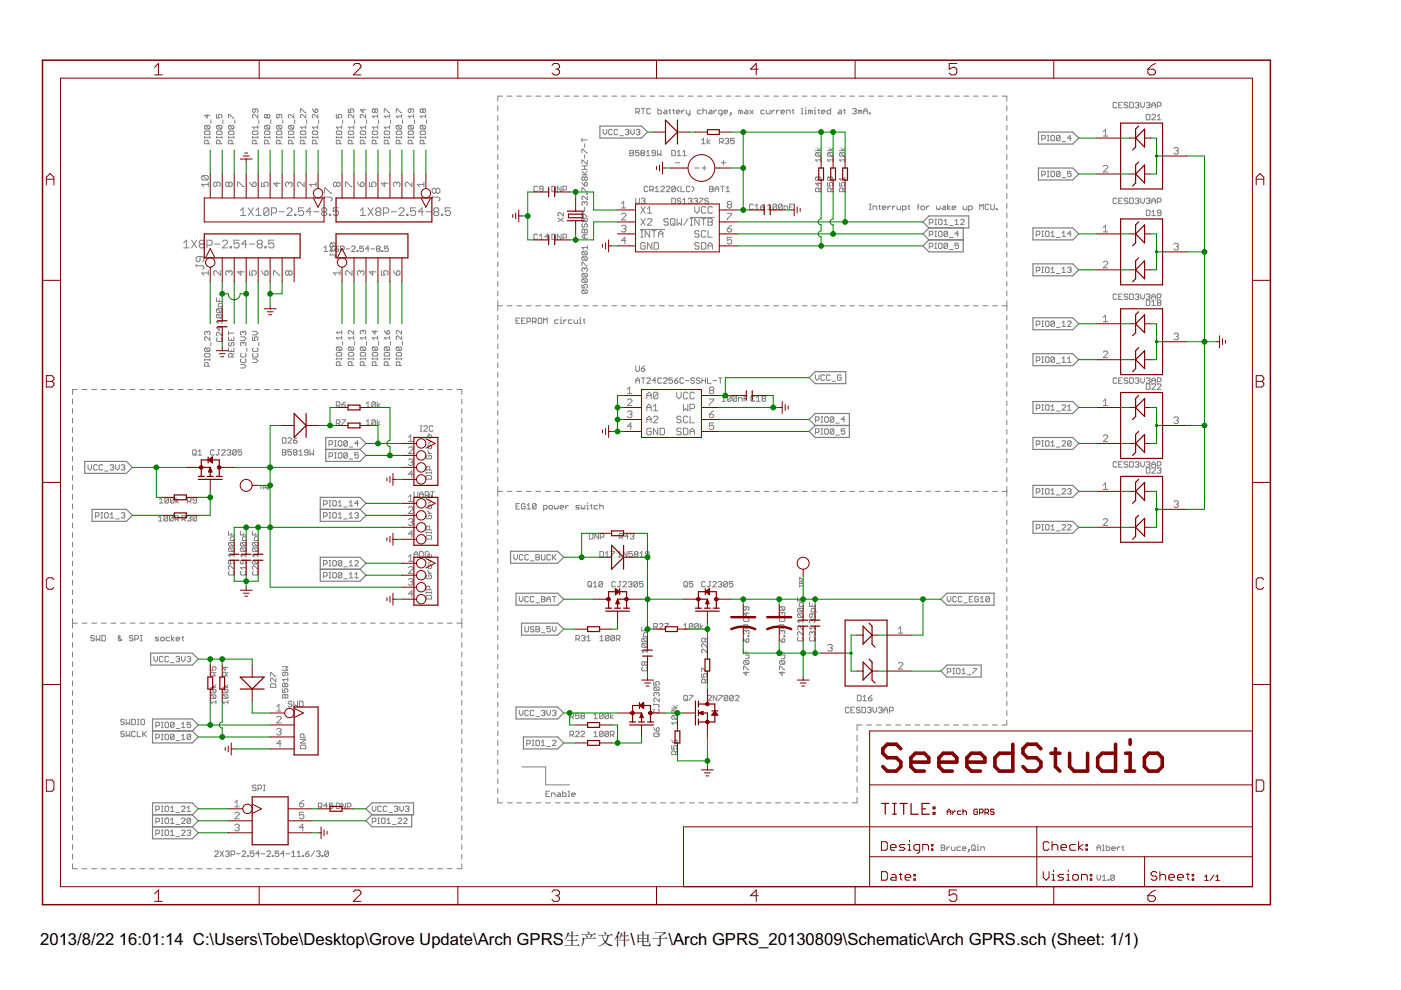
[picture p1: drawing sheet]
<svg xmlns="http://www.w3.org/2000/svg" width="297mm" height="210mm" viewBox="0 0 297 210" stroke-linecap="round" stroke-linejoin="round" font-family="sans-serif">
<defs><g id="words">
<g font-size="4">
<text x="8.5" y="200.4">2013/8/22</text>
<text x="25.2" y="200.4">16:01:14 C:\Users\Tobe\Desktop\Grove Update\Arch GPRS生产文件\电子\Arch GPRS_20130809\Schematic\Arch GPRS.sch (Sheet: 1/1)</text>
</g>
</g></defs>
<g fill="none" stroke="#808080" stroke-width=".21">
<path d="M43 37.2l-.2 .3v.4l.2 .3h.9M43 37.2h.9l.3 .3v.4l-.3 .3M43 37.2l.9 1M43.4 29.1h1.1M43.4 28.9v.4M43.6 26.6l-.2 .2v.4l.2 .1h.7M43.6 27.8h.7l.2 .2v.3l-.2 .2h-.7l-.2-.2v-.3zM43.6 26.6h.7l.2 .2v.4l-.2 .1M43.6 26.6l.7 .7M43.9 24.3v.7l-.5-.6h1.1M44.1 30.5v-.6l-.2-.2h-.3l-.2 .2v.6h1.1M44.2 39.1h-1.4l.4 .5"/>
<path d="M44.2 38.6v1M44.5 28.9v.4M44.7 25.4v.8M45.9 24.3v.7h.6l-.2-.4 .2-.3h.4l.2 .1v.4l-.2 .2M45.9 28.9v.4M45.9 29.1h1.2M46 38.6v.7l-.2 .3-.5-.3v-.4l.2-.3h1l.2 .3v.4l-.2 .3M46.1 26.6h.8l.2 .2v.4l-.2 .1M46.1 27.8h.8l.2 .2v.3l-.2 .2h-.8l-.2-.2v-.3zM46.1 26.6l-.2 .2v.4l.2 .1h.8M46.1 26.6l.8 .7M46.7 30.5v-.6l-.2-.2h-.4l-.2 .2v.6h1.2"/>
<path d="M47.1 28.9v.4M47.2 25.4v.8M48.5 25v-.7l1.1 .7M48.5 28.9v.4M48.5 29.1h1.1M48.5 38.9l-.2-.3-.5 .3v.4l.3 .3 .4-.3M48.5 38.9l.3-.3 .4 .3v.4l-.2 .3-.5-.3M48.5 38.9v.4M48.6 26.6h.8l.2 .2v.4l-.2 .1M48.6 27.8h.8l.2 .2v.3l-.2 .2h-.8l-.1-.2v-.3zM48.6 26.6l-.1 .2v.4l.1 .1h.8M48.6 26.6l.8 .7"/>
<path d="M49.2 30.5v-.6l-.2-.2h-.4l-.1 .2v.6h1.1M49.6 28.9v.4M49.8 25.4v.8M50.4 39.6v-1h.2l.9 1h.3M52.9 38.6l.7 1M53.5 28l.2-.2h.8l.2 .2v.3l-.2 .2h-.8l-.2-.2zM53.5 28.9v.4M53.5 29.1h1.2M53.8 38.6l.5 .3v.4l-.2 .3h-.5v-.7zM54.1 23.1v.6l-.2 .2-.4-.2v-.4l.2-.2h.8l.2 .2v.4l-.2 .2M54.3 30.5v-.6l-.2-.2h-.4l-.2 .2v.6h1.2M54.7 27h-1.2l.4 .3"/>
<path d="M54.7 24.3v.7l-.8-.7-.4 .1v.4l.2 .2M54.7 26.6v.7M54.7 28.9v.4M54.9 25.4v.8M55.5 38.6v1h.7l-.3-.7 .3-.3h.4l.3 .3v.4l-.3 .3M56.1 28l.2-.2h.7l.2 .2v.3l-.2 .2h-.7l-.2-.2zM56.1 29.1h1.1M56.1 28.9v.4M56.3 26.6l-.2 .2v.4l.2 .1h.7M56.3 26.6l.7 .7M56.3 26.6h.7l.2 .2v.4l-.2 .1M56.6 24.4l-.1-.1-.4 .1v.4l.2 .2 .3-.2"/>
<path d="M56.6 24.4l.2-.1 .4 .1v.4l-.2 .2-.4-.2M56.6 24.4v.4M56.8 30.5v-.6l-.2-.2h-.3l-.2 .2v.6h1.1M57.2 28.9v.4M57.4 25.4v.8M58.6 28.9v.4M58.6 29.1h1.2M58.7 38.6v1l-.7-.7h1.4M58.8 26.6l-.2 .2v.4l.2 .1h.8M58.8 27.8h.8l.2 .2v.3l-.2 .2h-.8l-.2-.2v-.3zM58.8 26.6h.8l.2 .2v.4l-.2 .1M58.8 26.6l.8 .7"/>
<path d="M59.2 24.3v.5l-.2 .2-.4-.2v-.4l.2-.1h.8l.2 .1v.4l-.2 .2M59.4 30.5v-.6l-.2-.2h-.4l-.2 .2v.6h1.2M59.8 28.9v.4M59.9 25.4v.8M61.2 28l.1-.2h.8l.2 .2v.3l-.2 .2h-.8l-.1-.2zM61.2 29.1h1.1M61.2 28.9v.4M61.2 38.9l-.2-.3-.5 .3v.4l.3 .3M61.2 38.9l.3-.3 .4 .3v.4l-.2 .3M61.2 38.9v.2M61.3 26.6h.8l.2 .2v.4l-.2 .1M61.3 26.6l-.1 .2v.4l.1 .1h.8"/>
<path d="M61.3 26.6l.8 .7M61.9 30.5v-.6l-.2-.2h-.4l-.1 .2v.6h1.1M62.3 24.3v.7l-.8-.7-.3 .1v.4l.1 .2M62.3 28.9v.4M62.5 25.4v.8M63.7 28l.2-.2h.7l.2 .2v.3l-.2 .2h-.7l-.2-.2zM63.7 29.1h1.1M63.7 23.9v-.8l1.1 .8M63.7 28.9v.4M64.5 30.5v-.6l-.2-.2h-.4l-.2 .2v.6h1.1M64.5 38.6v1l-1-1h-.2l-.2 .3v.4l.2 .3M64.8 24.3v.7l-.7-.7h-.2l-.2 .1v.4l.2 .2"/>
<path d="M64.8 26.6v.7M64.8 28.9v.4M64.8 27h-1.1l.4 .3M65 25.4v.8M66.2 28l.2-.2h.8l.2 .2v.3l-.2 .2h-.8l-.2-.2zM66.2 23.1l.6 .8M66.2 29.1h1.2M66.2 28.9v.4M66.8 23.3l.4-.2 .2 .2v.4l-.2 .2h-.4zM67 30.5v-.6l-.2-.2h-.4l-.2 .2v.6h1.2M67 39.1h-1.4l.5 .5M67 38.6v1"/>
<path d="M67.4 27h-1.2l.4 .3M67.4 24.3v.7l-.8-.7-.4 .1v.4l.2 .2M67.4 26.6v.7M67.4 28.9v.4M67.6 25.4v.8M71.3 24.3v.7h.6l-.2-.4 .2-.3h.4l.2 .1v.4l-.2 .2M71.3 28l.2-.2h.8l.2 .2v.3l-.2 .2h-.8l-.2-.2zM71.3 28.9v.4M71.3 29.1h1.2M71.4 38.9l-.2-.3-.5 .3v.4l.2 .3 .5-.3M71.4 38.9l.2-.3 .5 .3v.4l-.2 .3-.5-.3M71.4 38.9v.4"/>
<path d="M72.1 30.5v-.6l-.2-.2h-.4l-.2 .2v.6h1.2M72.5 26.6v.7M72.5 28.9v.4M72.5 27h-1.2l.4 .3M72.6 25.4v.8M73.2 39.6v-1h.3l.9 1h.2M73.9 23.1v.8h.5l-.2-.4 .2-.4h.4l.2 .2v.4l-.2 .2M73.9 28l.1-.2h.8l.2 .2v.3l-.2 .2h-.8l-.1-.2zM73.9 28.9v.4M73.9 29.1h1.1M74.6 30.5v-.6l-.2-.2h-.4l-.1 .2v.6h1.1M75 27h-1.1l.3 .3"/>
<path d="M75 24.3v.7l-.8-.7-.3 .1v.4l.1 .2M75 26.6v.7M75 28.9v.4M75.2 25.4v.8M75.8 38.6l.7 1M76.4 29.1h1.1M76.4 28l.2-.2h.7l.2 .2v.3l-.2 .2h-.7l-.2-.2zM76.4 28.9v.4M76.5 38.9l.4-.3 .3 .3v.4l-.3 .3h-.4zM77 23.1v.8l-.6-.6h1.1M77.2 30.5v-.6l-.2-.2h-.4l-.2 .2v.6h1.1M77.5 24.3v.7l-.7-.7-.4 .1v.4l.2 .2"/>
<path d="M77.5 27h-1.1l.4 .3M77.5 26.6v.7M77.5 28.9v.4M77.7 25.4v.8M78.3 38.6v1h.7l-.2-.7 .2-.3h.5l.2 .3v.4l-.2 .3M78.9 28l.2-.2h.8l.2 .2v.3l-.2 .2h-.8l-.2-.2zM78.9 29.1h1.2M78.9 28.9v.4M79.5 23.3l.2-.2 .4 .2v.4l-.2 .2-.4-.2M79.5 23.3l-.2-.2-.4 .2v.4l.2 .2 .4-.2M79.5 23.3v.4M79.7 30.5v-.6l-.2-.2h-.4l-.2 .2v.6h1.2"/>
<path d="M80.1 24.6h-1.2l.4 .4M80.1 27h-1.2l.4 .3M80.1 24.3v.7M80.1 26.6v.7M80.1 28.9v.4M80.3 25.4v.8M81.5 28l.2-.2h.7l.2 .2v.3l-.2 .2h-.7l-.2-.2zM81.5 23.9v-.8l1.1 .8M81.5 29.1h1.1M81.5 28.9v.4M81.6 38.6v1l-.7-.7h1.4M82.2 30.5v-.6l-.2-.2h-.3l-.2 .2v.6h1.1"/>
<path d="M82.6 27h-1.1l.4 .3M82.6 24.3v.7M82.6 26.6v.7M82.6 28.9v.4M82.6 24.6h-1.1l.4 .4M82.8 25.4v.8M84 28l.2-.2h.8l.2 .2v.3l-.2 .2h-.8l-.2-.2zM84 23.9v-.8l1.2 .8M84 29.1h1.2M84 28.9v.4M84.1 38.9l.2-.3 .5 .3v.4l-.2 .3M84.1 38.9l-.2-.3-.5 .3v.4l.2 .3"/>
<path d="M84.1 38.9v.2M84.2 26.6l-.2 .2v.4l.2 .1h.8M84.2 26.6h.8l.2 .2v.4l-.2 .1M84.2 26.6l.8 .7M84.8 30.5v-.6l-.2-.2h-.4l-.2 .2v.6h1.2M85.2 24.6h-1.2l.4 .4M85.2 24.3v.7M85.2 28.9v.4M85.3 25.4v.8M86.6 29.1h1.1M86.6 28l.1-.2h.8l.2 .2v.3l-.2 .2h-.8l-.1-.2zM86.6 28.9v.4"/>
<path d="M86.7 26.6h.8l.2 .2v.4l-.2 .1M86.7 26.6l-.1 .2v.4l.1 .1h.8M86.7 26.6l.8 .7M87.1 23.1v.6l-.2 .2-.3-.2v-.4l.1-.2h.8l.2 .2v.4l-.2 .2M87.3 30.5v-.6l-.2-.2h-.4l-.1 .2v.6h1.1M87.3 38.6v1l-.9-1h-.2l-.3 .3v.4l.3 .3M87.7 24.6h-1.1l.3 .4M87.7 24.3v.7M87.7 28.9v.4M87.9 25.4v.8M89.1 28l.2-.2h.7l.2 .2v.3l-.2 .2h-.7l-.2-.2zM89.1 29.1h1.1"/>
<path d="M89.1 28.9v.4M89.3 26.6l.7 .7M89.3 26.6l-.2 .2v.4l.2 .1h.7M89.3 26.6h.7l.2 .2v.4l-.2 .1M89.7 23.3l.2-.2 .3 .2v.4l-.2 .2-.3-.2M89.7 23.3l-.2-.2-.4 .2v.4l.2 .2 .4-.2M89.7 23.3v.4M89.9 30.5v-.6l-.2-.2h-.4l-.2 .2v.6h1.1M89.9 39.1h-1.4l.4 .5M89.9 38.6v1M90.2 24.6h-1.1l.4 .4M90.2 24.3v.7"/>
<path d="M90.2 28.9v.4M90.4 25.4v.8M105.5 22.4v1.1M105.5 24.5v1.1M105.5 26.6v1M105.5 28.6v1.1M105.5 30.7v1.1M105.5 32.8v1M105.5 34.8v1.1M105.5 36.9v1.1M105.5 39v1M106.6 20.4h-1.1v1"/>
<path d="M107.5 20.4h1.1M109.6 20.4h1M111.6 20.4h1M113.6 20.4h1M114 39.7l-.2-.2h-.4l-.2 .2v.7l.2 .2h.4l.2-.2M115.6 20.4h1M117 39.5h.6l.2 .2v.7l-.2 .2h-.6zM117.6 20.4h1.1M119 39.5v1.1l-.8-1.1v1.1M119.7 20.4h1M121.7 20.4h1M123.4 29.3v.8"/>
<path d="M123.4 32.4v-.8l1.1 .8M123.4 38.7l.6 .7M123.4 37.1h1.1M123.4 36.3l.7 .8M123.4 35.9h1.1M123.4 35.2h1.1M123.4 29.7h1.1M123.7 20.4h1M124 30.5v.7M124 32.8v.8M124 35.2v.7M124 37.7v.4"/>
<path d="M124 38.8l.1-.1 .4 .1v.4l-.2 .2h-.3zM124 37.7l-.2-.2-.4 .2v.4l.2 .1 .4-.1M124 37.7l.1-.2 .4 .2v.4l-.2 .1-.3-.1M124.5 34v.7h-.2l-.7-.7h-.2v.7M124.5 36.3l-.5 .6M125.7 20.4h1M127.7 20.4h1M127.9 27.4v.8l.4 .4 .4-.4v-.8M129.7 20.4h1M129.8 27.6l-.2-.2h-.4l-.1 .2v.8l.1 .2h.4l.2-.2M131 27.6l-.2-.2h-.4l-.2 .2v.8l.2 .2h.4l.2-.2M131.4 28.8h.8"/>
<path d="M131.8 20.4h1M132.6 27.6l.2-.2h.3l.2 .2-.2 .4M132.9 28h.2M133.1 28l.2 .2-.2 .4h-.3l-.2-.2M133.5 31.9h.6l.2 .2-.2 .3 .2 .4-.2 .2h-.6zM133.5 32.4h.6M133.7 27.4v.8l.4 .4 .4-.4v-.8M133.8 20.4h1M134.8 23.7h.6l.2-.1v-.4l-.2-.2h-.6v1.1M134.9 27.6l.2-.2h.4l.2 .2-.2 .4M135.2 23.7l.4 .4M135.3 28h.2"/>
<path d="M135.5 31.9h-.8v.5l.4-.1 .4 .1v.4l-.2 .2h-.4l-.2-.2M135.5 28l.2 .2-.2 .4h-.4l-.2-.2M135.8 20.4h1M136 23h.7M136.1 32.4l-.2-.1 .2-.4h.3l.2 .2-.2 .3M136.1 32.4l-.2 .2 .2 .4h.3l.2-.2-.2-.4M136.1 32.4h.3M136.4 23v1.1M137 32.3l.4-.4v1.1M137 33h.8M137.4 39.7l-.2-.2h-.4l-.2 .2v.7l.2 .2h.4l.2-.2M137.8 20.4h1"/>
<path d="M137.9 23.2l-.2-.2h-.4l-.2 .2v.7l.2 .2h.4l.2-.2M138.9 39.9l.4-.4v1.1M139 32.4h-.6l-.2-.1 .2-.4h.4l.2 .2v.7l-.2 .2h-.4l-.2-.2M139.4 31.9v1.1l.4-.4 .3 .4v-1.1M139.5 23v1.1h.6l.2-.2v-.3l-.2-.2h-.6M139.8 20.4h1M140.1 39.7l.2-.2h.4l.2 .2v.2l-.8 .7h.8M140.8 23.4h.4l.2 .2v.5h-.6l-.1-.2 .1-.2h.6M141.3 39.7l.2-.2h.3l.2 .2v.2l-.7 .7h.7M141.8 23.4h.4M141.8 20.4h1.1M142 23.2v.7l.2 .2"/>
<path d="M142.4 31.9h.6l.2 .2v.7l-.2 .2h-.6zM142.6 23.4h.4M142.8 23.2v.7l.2 .2M143.2 39.7l-.2-.2h-.4l-.2 .2v.7M143.2 39.7l-.8 .7M143.2 39.7v.7l-.2 .2h-.4l-.2-.2M143.2 34.5h.9M143.4 23.7h.7l-.1-.3h-.4l-.2 .2v.3l.2 .2h.4M143.6 33h.8M143.6 32.3l.4-.4v1.1M143.9 20.4h1M144 39.5l-.4 .4v.4l.4 .3"/>
<path d="M144.4 39.5v1.1h.7M144.5 23.4v.7M144.8 32.3l.3-.4v1.1M144.8 33h.7M145.1 23.4l-.6 .3M145.5 23.4v.5l.2 .2h.6M145.9 20.4h1M146.3 23.4v.9l-.4 .2M146.3 39.7l-.2-.2h-.4l-.2 .2v.7l.2 .2h.4l.2-.2M146.7 39.5l.4 .4v.4l-.4 .3M147.3 35.6h.9M147.9 20.4h1"/>
<path d="M148.6 23.4h-.6l-.2 .2v.3l.2 .2h.6M148.8 29.7l.4-.4v1.2M148.8 30.5h.7M148.8 35.6h1M149 23.6l.2-.2h.4l.2 .2v.5M149 23v1.1M149.3 35.2v.9M149.9 20.4h1M149.9 29.3v1.2M150.4 23.4h.4l.2 .2v.5h-.6l-.2-.2 .2-.2h.6M150.5 39.5h.5l.2 .2-.2 .4 .2 .3-.2 .2h-.5zM150.5 29.7l-.6 .4 .6 .4"/>
<path d="M151.4 23.4v.7M151.9 23.4l-.5 .3M151.9 20.4h1.1M152.6 30.1h.6l.2-.2v-.4l-.2-.2h-.6v1.2M152.8 39.5h.7M152.9 34.5h1M153 30.1l.4 .4M153.1 24.1h-.6l-.2-.2v-.3l.2-.2h.6v.9l-.4 .2M153.2 39.5v1.1M153.4 34v1M153.5 23.7h.8l-.2-.3h-.4l-.2 .2v.3l.2 .2h.4M153.8 29.5l.1-.2h.4l.2 .2-.2 .4"/>
<path d="M153.9 20.4h1.1M153.9 39.9l.4-.4v1.1M154.1 29.9h.2M154.3 29.9l.2 .2-.2 .4h-.4l-.1-.2M154.9 23.9h.2v.2h-.2zM155.1 24.1l-.4 .4M155.7 29.3h-.8v.6l.4-.2 .4 .2v.4l-.2 .2h-.4l-.2-.2M156 20.4h1M157 23.6l-.4-.2v.7M157 23.6v.5M157 23.6l.2-.2 .2 .2v.5M158 23.4h.4l.2 .2v.5h-.6l-.2-.2 .2-.2h.6"/>
<path d="M158 20.4h1M159 23.4l.7 .7M159.7 23.4l-.7 .7M160 20.4h1M162 20.4h1M162.1 23.4h-.6l-.2 .2v.3l.2 .2h.6M162.5 23.4v.5l.2 .2h.5v-.7M163.6 23.4v.7M164 20.4h1.1M164.2 23.4l-.6 .3M164.6 23.4v.7M165.2 23.4l-.6 .3"/>
<path d="M165.6 23.7h.7l-.1-.3h-.4l-.2 .2v.3l.2 .2h.4M166.1 20.4h1M166.8 24.1v-.7h.5l.2 .2v.5M167.9 23.4h.4M168.1 20.4h1M168.1 23.2v.7l.2 .2M169.9 23h.2v1.1M169.9 24.1h.4M170.1 20.4h1M170.7 24.1h.3M170.7 23.4h.2v.7M170.9 22.8v.2"/>
<path d="M171.8 23.6l-.4-.2v.7M171.8 23.6v.5M171.8 23.6l.2-.2 .2 .2v.5M172.1 20.4h1M172.6 24.1h.4M172.6 23.4h.2v.7M172.8 22.8v.2M172.9 31.9h1.1M173.1 32.4h.7l.2 .2v.3l-.2 .2M173.1 32.4l-.2 .2v.3l.2 .2h.7M173.1 32.4l.7 .7M173.3 31.4l.4 .5 .3-.5"/>
<path d="M173.4 23.4h.4M173.5 37.5v.6l-.2 .2-.4-.2v-.4l.2-.2h.7l.2 .2v.4l-.2 .2M173.5 38.7v.8l-.6-.6h1.1M173.6 23.2v.7l.2 .2M174 33.9h-1.1l.4 .4M174 33.5v.8M174 39.9l-.3 .4M174.1 20.4h1M174.2 23.7h.7l-.2-.3h-.4l-.1 .2v.3l.1 .2h.4M175.4 38.7v.8h.6l-.2-.4 .2-.4h.4l.2 .2v.4l-.2 .2M175.4 31.9h1.2M175.6 32.4h.8l.2 .2v.3l-.2 .2"/>
<path d="M175.6 37.5l-.2 .2v.4l.2 .2h.8M175.6 32.4l-.2 .2v.3l.2 .2h.8M175.6 37.5h.8l.2 .2v.4l-.2 .2M175.6 32.4l.8 .7M175.6 37.5l.8 .8M175.8 31.4l.4 .5 .4-.5M176.1 23v1.1h-.6l-.2-.2v-.3l.2-.2h.6M176.1 20.4h1.1M176.6 33.9h-1.2l.4 .4M176.6 33.5v.8M176.6 39.9l-.4 .4M177.9 23.4h.3l.2 .2v.5h-.5l-.2-.2 .2-.2h.5"/>
<path d="M178 38.7v.8h.5l-.1-.4 .1-.4h.4l.2 .2v.4l-.2 .2M178 31.9h1.1M178.2 20.4h1M178.2 32.4h.7l.2 .2v.3l-.2 .2M178.2 32.4l-.2 .2v.3l.2 .2h.7M178.2 32.4l.7 .7M178.4 31.4l.3 .5 .4-.5M178.8 23.4h.4M179 23.2v.7l.2 .2M179.1 39.9l-.4 .4M179.1 33.9h-1.1l.4 .4M179.1 33.5v.8"/>
<path d="M179.1 37.5v.8M179.1 37.9h-1.1l.4 .4M180.2 20.4h1M180.8 23.2l.2-.2h.4l.1 .2-.1 .4M181.2 23.6h.2M181.4 23.6l.1 .1-.1 .4h-.4l-.2-.2M182.2 20.4h1M182.4 23.6l-.4-.2v.7M182.4 23.6v.5M182.4 23.6l.1-.2 .2 .2v.5M183.1 23.6h.8M183.1 24.1v-.7l.4-.4 .4 .4v.7"/>
<path d="M184.2 20.4h1M184.3 23.9h.2v.2h-.2zM186.2 20.4h1M188.2 20.4h1.1M190.3 20.4h1M192.3 20.4h1M194.3 20.4h1M196.3 20.4h1M198.3 20.4h1M200.3 20.4h1.1M202.4 20.4h1M204.4 20.4h1"/>
<path d="M206.4 20.4h1M208.4 20.4h1M210.4 20.4h1.1M212.4 20.4h1.1v1M213.5 22.4v1.1M213.5 24.5v1.1M213.5 26.6v1M213.5 28.6v1.1M213.5 30.7v1.1M213.5 32.8v1M213.5 34.8v1.1M213.5 36.9v1.1"/>
<path d="M213.5 39v1M220.9 37.1h.5l.2-.2v-.4l-.2-.2h-.5v1.2M220.9 29.5h.5l.2-.2v-.4l-.2-.2h-.5v1.1M222 37.5h.4M222 28.7h.4M222 29.8h.4M222 36.3h.4M222.2 28.7v1.1M222.2 36.3v1.2M222.8 36.5l.2-.2h.4l.2 .2v.8l-.2 .2h-.4l-.2-.2zM223 28.7h.4l.2 .2v.8l-.2 .1h-.4l-.2-.1v-.8zM224.7 36.5v.8l-.1 .2h-.4l-.2-.2"/>
<path d="M224.7 36.5l-.1-.2h-.4l-.2 .2v.8M224.7 28.9l-.1-.2h-.4l-.2 .2v.8M224.7 28.9v.8l-.1 .1h-.4l-.2-.1M224.7 28.9l-.7 .8M224.7 36.5l-.7 .8M225.2 30h.7M225.2 37.7h.7M227.1 36.3h-.8v.6l.4-.2 .4 .2v.4l-.2 .2h-.4l-.2-.2M227.1 29.3h-.8l.6-.6v1.1M233.9 27.9l.5-.4v1.4M233.9 35.3l.2-.2h.5l.3 .2v.2l-1 1h1M233.9 28.9h1"/>
<path d="M236.8 21.9l-.2-.2h-.4l-.2 .2v.8l.2 .2h.4l.2-.2M237.2 22.3h.4M238 21.7h-.8v1.2h.8M239.1 21.9l-.2-.2h-.4l-.1 .4 .1 .2h.4l.2 .4-.2 .2h-.4l-.1-.2M239.5 21.7h.6l.2 .2v.8l-.2 .2h-.6zM240.7 21.9l.2-.2h.4l.2 .2-.2 .4M241.1 22.3h.2M241.3 22.3l.2 .2-.2 .4h-.4l-.2-.2M241.9 21.7v.8l.4 .4 .3-.4v-.8M243 21.9l.2-.2h.4l.2 .2-.2 .4M243 24.2h.6l.2 .2v.8l-.2 .2h-.6zM243.4 22.3h.2"/>
<path d="M243.6 22.3l.2 .2-.2 .4h-.4l-.2-.2M244.2 22.9v-.8l.4-.4 .4 .4v.8M244.2 24.4l.2-.2h.4l.2 .2v.2l-.8 .8h.8M244.2 22.3h.8M245.4 22.5h.6l.1-.2v-.4l-.1-.2h-.6v1.2M245.4 25.4h.7M245.4 24.6l.4-.4v1.2M248.9 31.5l.2-.2h.5l.2 .2-.2 .5M249.4 32h.2M249.6 32l.2 .2-.2 .5h-.5l-.2-.3M39 51.5l.5-.6v1.7M39 52.6h1.1"/>
<path d="M40.6 50.9l1.1 1.7M41.6 56.3h1.4l.2 .3v.3l-.2 .2M41.6 56v.6M41.7 50.9l-1.1 1.7M42.4 54.4v.8l-.3 .3h-.2l-.3-.3v-.5l.3-.3h1.1l.2 .3v.5l-.2 .3M42.5 51.8l-.3 .2v.3l.3 .3h.6l.2-.3v-.3l-.2-.2M42.5 51.8l-.3-.3v-.3l.3-.3h.6l.2 .3v.3l-.2 .3M42.5 51.8h.6M43.9 52h.8l.3-.2v-.6l-.3-.3h-.8v1.7M44.2 57.4v.9M44.2 57.9h-1.4l.4 .4M45.5 51.8h1.1"/>
<path d="M46.7 57.4v.9l-.9-.9h-.3l-.2 .2v.5l.2 .2M47.2 51.2l.2-.3h.6l.2 .3v.3l-1 1.1h1M48.5 57.6v.3M48.5 57.6l-.2-.2-.5 .2v.5l.3 .2M48.5 57.6l.3-.2 .4 .2v.5l-.2 .2M48.8 52.3h.3v.3h-.3zM50.7 50.9h-1.1v.9l.8-.3 .3 .3v.5l-.3 .3h-.5l-.3-.3M51 45.7h1.1M51 44.6l.5-.5v1.6M51.1 57.4v.9l-.7-.7h1.4M52.3 51.8h-1.1l.9-.9v1.7M52.6 44.1l1.1 1.6"/>
<path d="M52.9 51.8h1.1M52.9 57.4v.9h.7l-.2-.7 .2-.2h.5l.2 .2v.5l-.2 .2M53.7 44.1l-1.1 1.6M54.3 45.7h1.1M54.3 44.6l.5-.5v1.6M54.8 51.8l-.3 .2v.3l.3 .3h.6l.2-.3v-.3l-.2-.2M54.8 51.8l-.3-.3v-.3l.3-.3h.6l.2 .3v.3l-.2 .3M54.8 51.8h.6M55.5 57.4l.7 .9M56.2 52.3h.2v.3h-.2zM56.4 57.4l.5 .2v.5l-.3 .2h-.4v-.7zM57 44.3l-.3-.2h-.5l-.3 .2v1.1"/>
<path d="M57 44.3v1.1l-.3 .3h-.5l-.3-.3M57 44.3l-1.1 1.1M57.6 45.1h.8l.2-.2v-.6l-.2-.2h-.8v1.6M58 58.3v-.9h.2l1 .9h.2M58.1 50.9h-1.1v.9l.5-.3h.3l.3 .3v.5l-.3 .3h-.5l-.3-.3M59.2 44.9h1.1M60.8 44.3l.3-.2h.5l.3 .2v.3l-1.1 1.1h1.1M61.2 57.6l-.2-.2-.5 .2v.5l.3 .2 .4-.2M61.2 57.6l.3-.2 .4 .2v.5l-.2 .2-.5-.2M61.2 57.6v.5M62.5 45.4h.2v.3h-.2zM64.4 44.1h-1.1v.8l.5-.3h.3l.3 .3v.5l-.3 .3h-.6l-.2-.3"/>
<path d="M66 44.9h-1.1l.8-.8v1.6M66.5 44.9h1.1M68.5 44.9l-.3-.3v-.3l.3-.2h.5l.3 .2v.3l-.3 .3M68.5 44.9l-.3 .2v.3l.3 .3h.5l.3-.3v-.3l-.3-.2M68.5 44.9h.5M68.7 52.6l.4-.4v1.1M68.7 53.3h.8M68.8 41.8h1.3l.3 .3v.3l-.3 .2M68.8 41v-1.1h.2l1.1 1.1h.3M68.8 41.6v.5M69.8 45.4h.3v.3h-.3zM69.9 52.2l.7 1.1"/>
<path d="M70 54h1l.2 .2-.2 .4M70 53.8v.4M70.2 51.5l-.2 .2v.4l.2 .2h.8M70.2 51.5h.8l.2 .2v.4l-.2 .2M70.2 51.5l.8 .8M70.6 52.2l-.7 1.1M71 52.8h.6l.2 .3-.2 .2h-.4l-.2-.2zM71.2 52.7v.7M71.2 53.1h-1.2l.4 .3M71.7 44.1h-1v.8l.5-.3h.3l.2 .3v.5l-.2 .3h-.6l-.2-.3M71.8 52.2l-.8 .6M72.1 57.4v.9"/>
<path d="M72.1 57.9h-1.4l.5 .4M72.2 53h.6l.2-.2v-.4l-.2-.2h-.6v1.1M73.4 52.8h.7M74.5 52.4l.2-.2h.4l.2 .2v.2l-.8 .7h.8M74.6 57.4v.9l-.9-.9h-.2l-.3 .2v.5l.3 .2M75.7 53.1h.2v.2h-.2zM76.4 44.6l.5-.5v1.6M76.4 45.7h1.1M76.5 57.6l.2-.2 .5 .2v.5l-.3 .2M76.5 57.6v.3M76.5 57.6l-.3-.2-.4 .2v.5l.2 .2M77.1 52.2h-.8v.6l.4-.2 .4 .2v.3l-.2 .2h-.4l-.2-.2"/>
<path d="M78 44.1l1.1 1.6M78.2 52.8h-.7l.5-.6v1.1M78.6 52.8h.8M79 57.4v.9l-.7-.7h1.4M79.1 44.1l-1.1 1.6M79.9 44.9l-.2-.3v-.3l.2-.2h.6l.3 .2v.3l-.3 .3M79.9 44.9l-.2 .2v.3l.2 .3h.6l.3-.3v-.3l-.3-.2M79.9 44.9h.6M80 52.8l-.2 .2 .2 .3h.4l.2-.2-.2-.3M80 52.8h.4M80 52.8l-.2-.2 .2-.4h.4l.2 .2-.2 .4M80.9 57.4v.9h.7l-.3-.7 .3-.2h.4l.3 .2v.5l-.3 .2"/>
<path d="M81 53.1h.2v.2h-.2zM81.3 45.1h.8l.3-.2v-.6l-.3-.2h-.8v1.6M82.3 52.2h-.7v.6l.3-.2 .4 .2v.3l-.2 .2h-.4l-.1-.2M83 44.9h1M83.4 57.4l.7 .9M84.1 57.6l.5-.2 .2 .2v.5l-.2 .2h-.5zM84.6 44.3l.3-.2h.5l.3 .2v.3l-1.1 1.1h1.1M86.2 45.4h.3v.3h-.3zM88.1 44.1h-1.1v.8l.6-.3h.3l.2 .3v.5l-.2 .3h-.6l-.3-.3M89.8 44.9h-1.1l.8-.8v1.6M90.3 44.9h1.1M91.6 41.8h1.4l.3 .3v.3l-.3 .2"/>
<path d="M91.6 41.6v.5M92.2 44.9l-.3-.3v-.3l.3-.2h.6l.2 .2v.3l-.2 .3M92.2 44.9l-.3 .2v.3l.3 .3h.6l.2-.3v-.3l-.2-.2M92.2 44.9h.6M92.5 40.2l-.3-.3h-.3l-.3 .3v.5l.3 .3h.3l.3-.3M92.5 40.2l.2-.3h.3l.3 .3v.5l-.3 .3h-.3l-.2-.3M92.5 40.2v.5M93.6 45.4h.3v.3h-.3zM95.5 44.1h-1.1v.8l.6-.3h.2l.3 .3v.5l-.3 .3h-.5l-.3-.3M105.5 41v1.1M105.5 43.1v1.1M105.5 45.2v1"/>
<path d="M105.5 47.2v1.1M105.5 49.3v1.1M105.5 51.4v1M105.5 53.4v1.1M105.5 55.5v1.1M105.5 57.6v1M105.5 59.6v1.1M114 49.8l-.2-.2h-.4l-.2 .2v.8l.2 .2h.4l.2-.2M114.4 50.8h.7M114.4 50l.4-.4v1.2M115.1 40.1h-.5l-.2-.2 .2-.4h.4l.1 .2v.7l-.1 .2h-.4l-.2-.2M116.3 50.2h-.8l.6-.6v1.2"/>
<path d="M117 49.6h.6l.2 .2v.8l-.2 .2h-.6zM118.3 46.2l1.1 .8M119 49.6v1.2l-.8-1.2v1.2M119.4 40.3h.5l.2-.2v-.4l-.2-.2h-.5v1.1M119.4 50.4h.5l.2-.2v-.4l-.2-.2h-.5v1.2M119.4 45v.8l-.7-.8-.4 .2v.4l.2 .2M119.4 46.2l-1.1 .8M123.4 40.6v-.8l1.1 .8M123.4 45.8v-.7l1.1 .7M123.4 48.8l.2-.2 .4 .2 .3-.2 .2 .2v.6h-1.1zM123.4 56.4v-.8l1.1 .8M123.6 47.4l-.2 .2v.4l.2 .2 .4-.2v-.4l.1-.2 .4 .2v.4l-.2 .2"/>
<path d="M123.6 46.2l-.2 .2v.4l.2 .2h.7M123.6 53.3l-.2 .2v.3l.2 .2h.7M123.6 54.4l-.2 .2v.4l.2 .2h.7M123.6 58l-.2 .1v.4l.2 .2h.7M123.6 59.1l-.2 .2v.4l.2 .2h.7M123.6 46.2h.7l.2 .2v.4l-.2 .2M123.6 53.3h.7l.2 .2v.3l-.2 .2M123.6 54.4h.7l.2 .2v.4l-.2 .2M123.6 58h.7l.2 .1v.4l-.2 .2M123.6 59.1h.7l.2 .2v.4l-.2 .2M123.6 59.1l.7 .8M123.6 58l.7 .7"/>
<path d="M123.6 54.4l.7 .8M123.6 53.3l.7 .7M123.6 46.2l.7 .8M124 57l-.2-.2-.4 .2v.4l.2 .2M124 42.9l.1-.1 .4 .1v.4l-.2 .2M124 42.9v.2M124 43.9v.8M124 48.8v.6M124 49.8v.7M124 57v.2M124 42.9l-.2-.1-.4 .1v.4l.2 .2M124 57l.1-.2 .4 .2v.4l-.2 .2"/>
<path d="M124.3 41h.2v.2h-.2zM124.5 41.6v.8l-.7-.8-.4 .2v.4l.2 .2M124.5 52.1v.8M124.5 52.5h-1.1l.4 .4M124.5 49.8h-.7l-.4 .3 .4 .4h.7M131.8 48l.2-.2h.5l.2 .2-.2 .5M131.8 45.5l.2-.3h.5l.2 .3v.2l-.9 .9h.9M131.8 43.2l.4-.5v1.4M131.8 44.1h.9M132.2 48.5h.3M132.5 48.5l.2 .2-.2 .5h-.5l-.2-.3M132.7 51h-.9l.7-.7v1.4"/>
<path d="M134.8 42v1l.2 .2h.4l.2-.2v-1M135.8 48.6h5.1M135.9 43.8l.9 1.4M135.9 46.4l.9 1.4M135.9 50.3h.4M135.9 48.9h.4M136 42.2l.2-.2h.3l.2 .2-.2 .4M136.1 48.9v1.4M136.4 42.6h.1M136.5 42.6l.2 .2-.2 .4h-.3l-.2-.2M136.8 51.7l-.2-.3h-.5l-.2 .3v.9l.2 .2h.5l.2-.2v-.5h-.5M136.8 43.8l-.9 1.4"/>
<path d="M136.8 46.4l-.9 1.4M137.3 44.3l.4-.5v1.4M137.3 45.2h.9M137.3 46.6l.2-.2h.5l.2 .2v.2l-.9 1h.9M137.7 48.9v1.4l-.9-1.4v1.4M137.8 40.3h.5l.2-.2v-.4l-.2-.2h-.5v1.1M138.1 40.3l.4 .3M138.2 51.4v1.4l-.9-1.4v1.4M138.2 48.9h.9M138.7 48.9v1.4M138.7 51.4h.7l.2 .3v.9l-.2 .2h-.7zM138.9 40.6h.8"/>
<path d="M139.6 49.6h.9M139.6 50.3v-.9l.5-.5 .4 .5v.9M141.7 46.6l-.2-.2h-.5l-.2 .2 .2 .5h.5l.2 .2-.2 .5h-.5l-.2-.3M142.2 46.6l.2-.2h.5l.2 .2v.9l-.2 .3h-.5l-.2-.3zM142.4 42h.6l.2 .2v.8l-.2 .2h-.6zM142.6 47.3l.5 .5M143.6 46.4v1.4l.4-.5 .5 .5v-1.4M144.4 42.2l-.2-.2h-.4l-.2 .2 .2 .4h.4l.2 .2-.2 .4h-.4l-.2-.2M144.8 43.2h.7M144.8 42.4l.3-.4v1.2M145.9 46.4l-.9 1.4M145.9 42.2l.2-.2h.4l.2 .2-.2 .4"/>
<path d="M146.3 42.6h.2M146.3 46.1h5.1M146.4 47.8h.4M146.4 46.4h.4M146.5 42.6l.2 .2-.2 .4h-.4l-.2-.2M146.6 46.4v1.4M147.1 42.2l.2-.2h.4l.2 .2-.2 .4M147.3 43.8v.9l.5 .5 .4-.5v-.9M147.5 42.6h.2M147.7 42.6l.2 .2-.2 .4h-.4l-.2-.2M148.2 49.1l-.2-.2h-.5l-.2 .5 .2 .2h.5l.2 .5-.2 .2h-.5l-.2-.2M148.2 46.4v1.4l-.9-1.4v1.4"/>
<path d="M148.2 51.7l-.2-.3h-.5l-.2 .5 .2 .2h.5l.2 .5-.2 .2h-.5l-.2-.2M148.3 42h.7l-.7 1.2M148.7 46.4h.9M148.7 51.4h.7l.2 .3v.9l-.2 .2h-.7zM149.2 46.4v1.4M149.6 44l-.2-.2h-.5l-.2 .2v1l.2 .2h.5l.2-.2M149.6 49.1l-.2-.2h-.5l-.2 .2v1l.2 .2h.5l.2-.2M150.1 46.4h.7l.2 .2-.2 .5 .2 .4-.2 .3h-.7zM150.1 52.1h.9M150.1 48.9v1.4h.9M150.1 52.8v-.9l.5-.5 .4 .5v.9M150.1 47.1h.7"/>
<path d="M150.2 42.2l-.2-.2h-.4l-.2 .4 .2 .2h.4l.2 .4-.2 .2h-.4l-.2-.2M150.5 40.1h.5M151 44l-.2-.2h-.5l-.2 .2v1l.2 .2h.5l.2-.2M151.6 40.6v-.7l.4-.4 .4 .4v.7M151.6 40.1h.8M153.9 40.6h.8M154.2 48.5h.7l.2 .4-.2 .3h-.5l-.2-.3zM154.2 45.2h.9v.3l-.9 .9v.2M154.4 43.4l-.2 .2 .2 .5h.5l.2-.2-.2-.5M154.4 43.4l-.2-.2 .2-.5h.5l.2 .2-.2 .5M154.4 43.4h.5M155.1 50.3h-.9v.7l.7-.2 .2 .2v.5l-.2 .2h-.5l-.2-.2"/>
<path d="M155.1 47.8l-.9 .7M159.7 43.5l-.2-.2h-.4l-.2 .2v.8l.2 .1h.4l.2-.1M160.1 44.4h.8M160.1 43.7l.4-.4v1.1M161.2 43.9h.6l.2 .4-.2 .1h-.3l-.3-.1zM162 43.3l-.8 .6M162.7 44.4h.8M162.7 43.7l.4-.4v1.1M164.7 43.5v.8l-.2 .1h-.4l-.2-.1M164.7 43.5l-.2-.2h-.4l-.2 .2v.8M164.7 43.5l-.8 .8M165.8 43.5v.8l-.1 .1h-.4l-.2-.1"/>
<path d="M165.8 43.5l-.1-.2h-.4l-.2 .2v.8M165.8 43.5l-.7 .8M166.2 44.4v-.7h.6l.2 .2v.5M167.4 43.9h.4M168.2 43.3h-.8v1.1M173.7 40.6v-.5l-.2-.2h-.4l-.2 .2v.5h1.1M176.2 40.6v-.5l-.2-.2h-.4l-.2 .2v.5h1.2M178.7 40.6v-.5l-.2-.2h-.3l-.2 .2v.5h1.1M184.3 44.4h.4M184.3 43.3h.4M184.5 43.3v1.1M185.1 44.4v-.7h.6l.2 .2v.5"/>
<path d="M186.3 43.7h.3M186.5 43.5v.8l.1 .1M187 44.1h.8l-.2-.4h-.4l-.2 .2v.4l.2 .1h.4M188.2 43.7v.7M188.8 43.7l-.6 .4M189.2 43.7v.7M189.8 43.7l-.6 .4M190.2 43.7v.6l.2 .1h.5v-.7M191.3 44.4h.6l.2-.1v-.4l-.2-.2h-.6v1.1M192.5 43.7h.4M192.7 43.5v.8l.2 .1M194.5 43.9h.3"/>
<path d="M194.8 43.3l-.2 .2v.9M195.2 43.9l.2-.2h.4l.2 .2v.4l-.2 .1h-.4l-.2-.1zM196.4 43.7v.7M197 43.7l-.6 .4M197 49.8h.6l.2-.2v-.4l-.2-.2h-.6v1.2M197 47.2h.6l.2-.1v-.4l-.2-.2h-.6v1.1M197 52.3h.6l.2-.2v-.3l-.2-.2h-.6v1.1M198.2 51.6h.4M198.2 49h.4M198.2 50.2h.4M198.2 52.7h.4M198.2 46.5h.4"/>
<path d="M198.2 47.6h.4M198.4 46.5v1.1M198.4 49v1.2M198.4 51.6v1.1M198.5 43.7v.6l.2 .1 .2-.1 .2 .1 .2-.1v-.6M199 51.8l.2-.2h.3l.2 .2v.7l-.2 .2h-.3l-.2-.2zM199 46.7l.2-.2h.3l.2 .2v.7l-.2 .2h-.3l-.2-.2zM199.2 49h.3l.2 .2v.8l-.2 .2h-.3l-.2-.2v-.8zM199.9 43.7h.4l.2 .2v.5h-.6l-.2-.1 .2-.2h.6M200.2 46.9l.3-.4v1.1M200.2 47.6h.7M200.9 43.3v1.1"/>
<path d="M200.9 49.2v.8l-.2 .2h-.4l-.1-.2M200.9 51.8v.7l-.2 .2h-.4l-.1-.2M200.9 51.8l-.2-.2h-.4l-.1 .2v.7M200.9 49.2l-.2-.2h-.4l-.1 .2v.8M200.9 49.2l-.7 .8M200.9 51.8l-.7 .7M201.3 50.4h.8M201.3 52.9h.8M201.3 47.8h.8M201.5 43.7l-.6 .4 .6 .3M201.9 44.1h.7l-.2-.4h-.3l-.2 .2v.4l.2 .1h.3M202.5 46.9l.4-.4v1.1"/>
<path d="M202.5 47.6h.7M203.2 51.6h-.7v.5l.4-.2 .3 .2v.4l-.1 .2h-.4l-.2-.2M203.2 49.6h-.7l.6-.6v1.2M203.6 46.7l.2-.2h.4l.2 .2v.2l-.8 .7h.8M204.2 43.7v.6l.2 .1h.6v-.7M205.4 44.4h.6l.1-.1v-.4l-.1-.2h-.6v1.1M207.7 44.4v-1.1l.4 .4 .4-.4v1.1M209.6 43.5l-.2-.2h-.3l-.2 .2v.8l.2 .1h.3l.2-.1M210.1 43.3v1l.1 .1h.4l.2-.1v-1M211.2 44.3h.2v.1h-.2zM213.5 41v1.1M213.5 43.1v1.1"/>
<path d="M213.5 45.2v1M213.5 47.2v1.1M213.5 49.3v1.1M213.5 51.4v1M213.5 53.4v1.1M213.5 55.5v1.1M213.5 57.6v1M213.5 59.6v1.1M219.7 49.8h.6l.2-.2v-.4l-.2-.2h-.6v1.2M219.7 57.4h.6l.2-.2v-.4l-.2-.2h-.6v1.2M220.9 49h.4M220.9 50.2h.4"/>
<path d="M220.9 56.6h.4M220.9 57.8h.4M221.1 49v1.2M221.1 56.6v1.2M221.7 56.8l.1-.2h.4l.2 .2v.8l-.2 .2h-.4l-.1-.2zM221.8 49h.4l.2 .2v.8l-.2 .2h-.4l-.1-.2v-.8zM222.8 49.4l.4-.4v1.2M222.8 57l.4-.4v1.2M222.8 50.2h.8M222.8 57.8h.8M224 50.4h.7M224 58h.7"/>
<path d="M225.2 49.4l.4-.4v1.2M225.2 57l.4-.4v1.2M225.2 50.2h.7M225.2 57.8h.7M226.3 56.8l.2-.2h.4l.2 .2-.2 .4M226.7 57.2h.2M226.9 57.2l.2 .2-.2 .4h-.4l-.2-.2M227.1 49.6h-.8l.6-.6v1.2M233.9 55.6l.2-.2h.5l.3 .2v.3l-1 .9h1M233.9 49.2h1M233.9 48.2l.5-.4v1.4M236.8 42.2l-.2-.2h-.4l-.2 .2v.8l.2 .2h.4l.2-.2"/>
<path d="M237.2 42.6h.4M238 42h-.8v1.2h.8M239.1 42.2l-.2-.2h-.4l-.1 .4 .1 .2h.4l.2 .4-.2 .2h-.4l-.1-.2M239.5 42h.6l.2 .2v.8l-.2 .2h-.6zM240.7 42.2l.2-.2h.4l.2 .2-.2 .4M241.1 42.6h.2M241.3 42.6l.2 .2-.2 .4h-.4l-.2-.2M241.9 42v.8l.4 .4 .3-.4v-.8M243 42.2l.2-.2h.4l.2 .2-.2 .4M243 44.6h.6l.2 .1v.8l-.2 .2h-.6zM243.4 42.6h.2M243.6 42.6l.2 .2-.2 .4h-.4l-.2-.2"/>
<path d="M244.2 42.6h.8M244.2 43.2v-.8l.4-.4 .4 .4v.8M244.2 44.9l.4-.3v1.1M244.2 45.7h.8M245.4 42.8h.6l.1-.2v-.4l-.1-.2h-.6v1.2M246.1 45.1h-.5l-.2-.2 .2-.3h.4l.1 .1v.8l-.1 .2h-.4l-.2-.2M248.9 51.8l.2-.2h.5l.2 .2-.2 .5M249.4 52.3h.2M249.6 52.3l.2 .2-.2 .5h-.5l-.2-.3M43.4 75.1l.2-.2h.7l.2 .2v.4l-.2 .2h-.7l-.2-.2zM43.4 76.1v.4M43.4 76.3h1.1"/>
<path d="M43.6 73.8l-.2 .2v.3l.2 .2h.7M43.6 73.8h.7l.2 .2v.3l-.2 .2M43.6 73.8l.7 .7M43.9 70.4l.2-.1 .4 .1v.4l-.2 .2M43.9 70.4l-.1-.1-.4 .1v.4l.2 .2M43.9 70.4v.2M44.1 77.6v-.5l-.2-.2h-.3l-.2 .2v.5h1.1M44.5 71.4v.8l-.7-.8h-.2l-.2 .2v.4l.2 .2M44.5 76.1v.4M44.7 72.6v.7M45.9 63.1v.8h1.2M46.1 66.6l-.2 .2v.4l.2 .2h.8"/>
<path d="M46.1 65.5h.8l.2 .2v.3l-.2 .3M46.1 66.6h.8l.2 .2v.4l-.2 .2M46.1 71.6l-.2 .2v.4l.2 .2h.8l.2-.2v-.4l-.2-.2M46.1 65.5l-.2 .2v.3l.2 .3h.8M46.1 66.6l.8 .8M46.1 65.5l.8 .8M46.5 63.5v.4M46.5 69.3v.8l-.6-.6h1.2M47.1 68.2h-1.2l.4 .4M47.1 67.8v.8M47.1 70.4v.8l-.8-.8-.4 .2v.4l.2 .2M47.1 64.3h-.6l-.2 .2v.6h.8"/>
<path d="M48.5 71.4v.8h1.1v-.8M48.5 73.8v.7h1.1v-.7M48.5 70.3v.7M48.5 70.6h1.1M48.6 72.6l-.1 .2v.4l.1 .1 .4-.1v-.4l.2-.2 .4 .2v.4l-.2 .1M49 71.8v.4M49 74.1v.4M49.2 75.7v-.6l-.2-.2h-.4l-.1 .2v.6h1.1M49.6 74.9l-.4 .4M51 71.4h.8l.3 .4-.3 .4h-.8M51 77.3h.8l.3 .3-.3 .4h-.8M51.2 74.9l-.2 .2v.4l.2 .2h.7l.2-.2v-.4l-.2-.2"/>
<path d="M51.2 76.1l-.2 .2v.4l.2 .2h.7l.2-.2v-.4l-.2-.2M51.6 70.4l.2-.1 .3 .1v.4l-.2 .2M51.6 72.8l.2-.2 .3 .2v.4l-.2 .1M51.6 70.4l-.2-.1-.4 .1v.4l.2 .2M51.6 72.8l-.2-.2-.4 .2v.4l.2 .1M51.6 70.4v.2M51.6 72.8v.2M52.3 73.8v.7M53.5 71.4v.8h.6l-.2-.6 .2-.2h.4l.2 .2v.4l-.2 .2M53.5 76.1h.8l.4 .4-.4 .4h-.8M53.5 70.3h.8l.4 .3-.4 .4h-.8M53.7 74.9l-.2 .2v.4l.2 .2h.8l.2-.2v-.4l-.2-.2"/>
<path d="M53.7 73.8l-.2 .2v.3l.2 .2h.8l.2-.2v-.3l-.2-.2M54.9 72.6v.7M71.3 74.9l.2-.2h.8l.2 .2v.4l-.2 .2h-.8l-.2-.2zM71.3 75.9v.4M71.3 76.1h1.2M71.5 73.6l-.2 .2v.3l.2 .2h.8M71.5 73.6h.8l.2 .2v.3l-.2 .2M71.5 73.6l.8 .7M72.1 77.5v-.6l-.2-.2h-.4l-.2 .2v.6h1.2M72.5 70.1v.7M72.5 71.2v.8M72.5 75.9v.4"/>
<path d="M72.5 71.6h-1.2l.4 .4M72.5 70.4h-1.2l.4 .4M72.6 72.4v.8M73.9 76.1h1.1M73.9 75.9v.4M74 73.6h.8l.2 .2v.3l-.2 .2M74 73.6l-.1 .2v.3l.1 .2h.8M74 74.7h.8l.2 .2v.4l-.2 .2h-.8l-.1-.2v-.4zM74 73.6l.8 .7M74.6 77.5v-.6l-.2-.2h-.4l-.1 .2v.6h1.1M75 70.1v.7l-.8-.7-.3 .2v.3l.1 .2M75 71.2v.8"/>
<path d="M75 75.9v.4M75 71.6h-1.1l.3 .4M75.2 72.4v.8M76.4 74.9l.2-.2h.7l.2 .2v.4l-.2 .2h-.7l-.2-.2zM76.4 76.1h1.1M76.4 75.9v.4M76.6 73.6l.7 .7M76.6 73.6h.7l.2 .2v.3l-.2 .2M76.6 73.6l-.2 .2v.3l.2 .2h.7M77 70.3v.1M77 70.3l-.2-.2-.4 .2v.3l.2 .2M77 70.3l.2-.2 .3 .2v.3l-.2 .2"/>
<path d="M77.2 77.5v-.6l-.2-.2h-.4l-.2 .2v.6h1.1M77.5 71.6h-1.1l.4 .4M77.5 71.2v.8M77.5 75.9v.4M77.7 72.4v.8M78.9 74.9l.2-.2h.8l.2 .2v.4l-.2 .2h-.8l-.2-.2zM78.9 76.1h1.2M78.9 75.9v.4M79.1 73.6l-.2 .2v.3l.2 .2h.8M79.1 73.6h.8l.2 .2v.3l-.2 .2M79.1 73.6l.8 .7M79.5 70.1v.7l-.6-.5h1.2"/>
<path d="M79.7 77.5v-.6l-.2-.2h-.4l-.2 .2v.6h1.2M80.1 71.2v.8M80.1 75.9v.4M80.1 71.6h-1.2l.4 .4M80.3 72.4v.8M81.5 74.9l.2-.2h.7l.2 .2v.4l-.2 .2h-.7l-.2-.2zM81.5 76.1h1.1M81.5 75.9v.4M81.5 70.1l.5 .7M81.7 73.6h.7l.2 .2v.3l-.2 .2M81.7 73.6l-.2 .2v.3l.2 .2h.7M81.7 73.6l.7 .7"/>
<path d="M82 70.3l.4-.2 .2 .2v.3l-.2 .2h-.4zM82.2 77.5v-.6l-.2-.2h-.3l-.2 .2v.6h1.1M82.6 71.6h-1.1l.4 .4M82.6 71.2v.8M82.6 75.9v.4M82.8 72.4v.8M84 76.1h1.2M84 75.9v.4M84.2 73.6h.8l.2 .2v.3l-.2 .2M84.2 73.6l-.2 .2v.3l.2 .2h.8M84.2 74.7h.8l.2 .2v.4l-.2 .2h-.8l-.2-.2v-.4zM84.2 73.6l.8 .7"/>
<path d="M84.8 77.5v-.6l-.2-.2h-.4l-.2 .2v.6h1.2M85.2 70.1v.7l-.8-.7-.4 .2v.3l.2 .2M85.2 71.2v.8l-.8-.8-.4 .2v.4l.2 .2M85.2 75.9v.4M85.3 72.4v.8M105.5 61.7v1.1M105.5 63.8v2M105.5 66.8v1.1M105.5 68.9v1M105.5 70.9v1M105.5 72.9v1M105.5 74.9v1"/>
<path d="M105.5 76.9v1.1M105.5 79v1M105.5 64.8h1.1M107.5 64.8h1.1M109.4 68h.4M109.6 64.8h1M110.2 67.4h-.8v1.2h.8M110.6 68h.4M111.3 67.4h-.7v1.2h.7M111.6 64.8h1M111.7 68.2h.6l.2-.2v-.4l-.2-.2h-.6v1.2M112.9 68.2h.6l.2-.2v-.4l-.2-.2h-.6v1.2"/>
<path d="M113.3 68.2l.4 .4M113.6 64.8h1M114.3 67.4h.4l.2 .2v.8l-.2 .2h-.4l-.2-.2v-.8zM115.3 68.6v-1.2l.3 .4 .4-.4v1.2M115.6 64.8h1M117.6 64.8h1.1M118.3 67.8h-.5l-.2 .2v.4l.2 .2h.5M118.8 68.6h.3M118.8 67.8h.2v.8M119 67.2v.2M119.5 67.8v.8M119.7 64.8h1"/>
<path d="M120.1 67.8l-.6 .4M121.3 67.8h-.6l-.2 .2v.4l.2 .2h.6M121.7 64.8h1M121.7 67.8v.6l.2 .2h.5v-.8M122.9 68.6h.3M122.9 67.8h.1v.8M123 67.2v.2M123.4 60.3v.7h.6l-.2-.3 .2-.4h.3l.2 .2v.4l-.2 .1M123.6 61.5l-.2 .2v.3l.2 .2h.7M123.6 61.5h.7l.2 .2v.3l-.2 .2M123.6 61.5l.7 .7M123.6 67.8h.4"/>
<path d="M123.7 64.8h1M123.8 67.6v.8l.2 .2M125.7 64.8h1M127.7 64.8h1M129.7 64.8h1M131.8 64.8h1M133.8 64.8h1M134.8 77.6v.9l.2 .2h.4l.2-.2v-.9M135.8 64.8h1M136 78.1h.5l.2 .4-.2 .2h-.3l-.2-.2zM136.7 77.6l-.7 .5M137.8 64.8h1"/>
<path d="M139.8 64.8h1M141.8 64.8h1.1M143.9 64.8h1M145.9 64.8h1M147.9 64.8h1M149.9 64.8h1M151.9 64.8h1.1M153.9 64.8h1.1M156 64.8h1M158 64.8h1M160 64.8h1M162 64.8h1"/>
<path d="M164 64.8h1.1M166.1 64.8h1M168.1 64.8h1M170.1 64.8h1M172.1 64.8h1M172.9 79.5v.7l.4 .4 .4-.4v-.7M174.1 64.8h1M174.8 79.7l-.2-.2h-.3l-.2 .2v.8l.2 .1h.3l.2-.1M176 79.7l-.2-.2h-.4l-.2 .2v.8l.2 .1h.4l.2-.1M176.1 64.8h1.1M178.2 64.8h1M178.3 79.7l-.2-.2h-.3l-.2 .2v.8l.2 .1h.3l.2-.1v-.4h-.4"/>
<path d="M180.2 64.8h1M182.2 64.8h1M184.2 64.8h1M186.2 64.8h1M188.2 64.8h1.1M190.3 64.8h1M192.3 64.8h1M194.3 64.8h1M196.3 64.8h1M198.3 64.8h1M200.3 64.8h1.1M202.4 64.8h1"/>
<path d="M204.4 64.8h1M206.4 64.8h1M208.4 64.8h1M210.4 64.8h1.1M212.4 64.8h1.1M213.5 61.7v1.1M213.5 63.8v2M213.5 66.8v1.1M213.5 68.9v1M213.5 70.9v1M213.5 72.9v1M213.5 74.9v1"/>
<path d="M213.5 76.9v1.1M213.5 79v1M219.7 68.8h.6l.2-.2v-.3l-.2-.2h-.6v1.1M219.7 76.5h.6l.2-.2v-.4l-.2-.2h-.6v1.1M220.9 76.8h.4M220.9 75.7h.4M220.9 68.1h.4M220.9 69.2h.4M221.1 68.1v1.1M221.1 75.7v1.1M221.7 75.9l.1-.2h.4l.2 .2v.7l-.2 .2h-.4l-.1-.2zM221.8 68.1h.4l.2 .2v.7l-.2 .2h-.4l-.1-.2v-.7z"/>
<path d="M223.6 75.9v.7l-.2 .2h-.4l-.2-.2M223.6 75.9l-.2-.2h-.4l-.2 .2v.7M223.6 68.3l-.2-.2h-.4l-.2 .2v.7M223.6 68.3v.7l-.2 .2h-.4l-.2-.2M223.6 75.9l-.8 .7M223.6 68.3l-.8 .7M224 77h.7M224 69.4h.7M225.2 68.5l.4-.4v1.1M225.2 76.8h.7M225.2 76.1l.4-.4v1.1M225.2 69.2h.7"/>
<path d="M226.3 68.3l.2-.2h.4l.2 .2v.2l-.8 .7h.8M226.3 76.8h.8M226.3 76.1l.4-.4v1.1M233.9 68.2h1M233.9 67.3l.5-.5v1.4M233.9 74.7l.2-.3h.5l.3 .3v.2l-1 .9h1M236.8 62.5l-.2-.2h-.4l-.2 .2v.8l.2 .2h.4l.2-.2M237.2 62.9h.4M238 62.3h-.8v1.2h.8M239.1 62.5l-.2-.2h-.4l-.1 .4 .1 .2h.4l.2 .4-.2 .2h-.4l-.1-.2M239.5 62.3h.6l.2 .2v.8l-.2 .2h-.6zM240.7 62.5l.2-.2h.4l.2 .2-.2 .4"/>
<path d="M241.1 62.9h.2M241.3 62.9l.2 .2-.2 .4h-.4l-.2-.2M241.9 62.3v.8l.4 .4 .3-.4v-.8M243 62.5l.2-.2h.4l.2 .2-.2 .4M243 63.6h.6l.2 .2v.8l-.2 .2h-.6zM243.4 62.9h.2M243.6 62.9l.2 .2-.2 .4h-.4l-.2-.2M244.2 62.9h.8M244.2 63.5v-.8l.4-.4 .4 .4v.8M244.2 64.8h.8M244.2 64l.4-.4v1.2M245.4 63.1h.6l.1-.2v-.4l-.1-.2h-.6v1.2"/>
<path d="M245.6 64.2l-.2-.2 .2-.4h.4l.1 .2-.1 .4M245.6 64.2l-.2 .2 .2 .4h.4l.1-.2-.1-.4M245.6 64.2h.4M248.9 70.9l.2-.3h.5l.2 .3-.2 .4M249.4 71.3h.2M249.6 71.3l.2 .3-.2 .4h-.5l-.2-.2M15.4 84.6v1M15.4 86.6v1.1M15.4 88.7v1M15.4 90.7v1M15.4 92.7v1M15.4 94.7v1.1"/>
<path d="M15.4 96.8v1M15.4 98.8v1M16.4 82.6h-1v1M17.4 82.6h1M18.7 98.5v.8l.3 .4 .4-.4v-.8M19.5 82.6h1M20.6 98.7l-.2-.2h-.4l-.1 .2v.8l.1 .2h.4l.2-.2M21.5 82.6h1M21.8 98.7l-.2-.2h-.4l-.2 .2v.8l.2 .2h.4l.2-.2M22.2 99.9h.7M23.3 98.7l.2-.2h.4l.2 .2-.2 .4M23.5 82.6h1.1"/>
<path d="M23.7 99.1h.2M23.9 99.1l.2 .2-.2 .4h-.4l-.2-.2M24.5 98.5v.8l.4 .4 .4-.4v-.8M25.5 82.6h1.1M25.7 98.7l.2-.2h.4l.2 .2-.2 .4M26.1 99.1h.2M26.3 99.1l.2 .2-.2 .4h-.4l-.2-.2M27.6 82.6h1M29.6 82.6h1.1M31.7 82.6h1M33.7 82.6h1M35.8 82.6h1"/>
<path d="M37.8 82.6h1M39.8 82.6h1.1M40.8 95.5l.2-.1h.4l.2 .1v.8l-.2 .2h-.4l-.2-.2zM41.2 96.1l.4 .4M41.8 82.6h1.1M42 96.5h.8M42 95.7l.4-.3v1.1M43.9 82.6h1M45.4 95.5l-.2-.1h-.4l-.2 .1v.8l.2 .2h.4l.2-.2M45.9 82.6h1.1M46.2 95.4h.4M46.4 95.4v.9l-.2 .2-.4-.2"/>
<path d="M47 95.5l.2-.1h.3l.2 .1v.2l-.7 .8h.7M48 82.6h1M48.2 95.5l.1-.1h.4l.2 .1-.2 .4M48.5 95.9h.2M48.7 95.9l.2 .2-.2 .4h-.4l-.1-.2M50 82.6h1.1M50.1 95.5v.8l-.2 .2h-.4l-.2-.2M50.1 95.5l-.2-.1h-.4l-.2 .1v.8M50.1 95.5l-.8 .8M51.2 95.4h-.7v.5l.4-.2 .3 .2v.4l-.1 .2h-.4l-.2-.2M52 82.6h1.1M54.1 82.6h1"/>
<path d="M56.1 82.6h1M58.2 82.6h1M59.9 95.4h.6l.1 .1-.1 .4 .1 .4-.1 .2h-.6zM59.9 92.8h.6l.1 .2v.8l-.1 .2h-.6zM59.9 95.9h.6M60.2 82.6h1M61 93l.2-.2h.4l.2 .2v.2l-.8 .8h.8M61.8 95.4h-.8v.5l.4-.2 .4 .2v.4l-.2 .2h-.4l-.2-.2M62.2 93.4h.6l.2 .4-.2 .2h-.4l-.2-.2zM62.2 82.6h1.1M62.4 95.9l-.2 .2 .2 .4h.4l.2-.2-.2-.4M62.4 95.9l-.2-.2 .2-.3h.4l.2 .1-.2 .4"/>
<path d="M62.4 95.9h.4M63 92.8l-.8 .6M63.4 95.7l.4-.3v1.1M63.4 96.5h.8M64.3 82.6h1M65.3 95.9h-.6l-.1-.2 .1-.3h.4l.2 .1v.8l-.2 .2h-.4l-.1-.2M65.7 95.4v1.1l.4-.4 .4 .4v-1.1M66.3 82.6h1.1M68.3 82.6h1.1M69.8 94.2h.5l.2-.2v-.4l-.2-.1h-.5v1.1M69.8 96.8h.5l.2-.2v-.4l-.2-.2h-.5v1.1M70.4 82.6h1"/>
<path d="M70.9 93.5h.4M70.9 94.6h.4M70.9 96h.4M70.9 97.1h.4M71.1 93.5v1.1M71.1 96v1.1M71.3 86h.6l.2-.2v-.4l-.2-.2h-.6v1.1M71.3 89.8h.6l.2-.2v-.4l-.2-.2h-.6v1.1M71.7 86l.4 .3M71.7 89.8l.4 .3M71.7 96.2l.2-.2h.4l.2 .2v.7l-.2 .2h-.4l-.2-.2zM71.7 93.6l.2-.1h.4l.2 .1v.8l-.2 .2h-.4l-.2-.2z"/>
<path d="M72.4 82.6h1.1M72.5 85.8h.5l.2 .3-.2 .2h-.3l-.2-.2zM72.5 89h.7l-.7 1.1M73.2 85.2l-.7 .6M73.6 96.2v.7l-.2 .2h-.3l-.2-.2M73.6 93.6l-.7 .8M73.6 93.6v.8l-.2 .2h-.3l-.2-.2M73.6 96.2l-.2-.2h-.3l-.2 .2v.7M73.6 93.6l-.2-.1h-.3l-.2 .1v.8M73.6 96.2l-.7 .7M74 97.3h.8M74 94.8h.8"/>
<path d="M74.5 82.6h1M76 94h-.8l.6-.5v1.1M76 96h-.8v.6l.6-.2 .2 .2v.3l-.2 .2h-.4l-.2-.2M76.5 82.6h1M77.7 85.6l.3-.4v1.1M77.7 89.4l.3-.4v1.1M77.7 86.3h.7M77.7 90.1h.7M78.5 82.6h1.1M79.6 85.4l-.2-.2h-.4l-.2 .2v.7M79.6 85.4v.7l-.2 .2h-.4l-.2-.2M79.6 89.2l-.2-.2h-.4l-.2 .2v.8"/>
<path d="M79.6 89.2v.8l-.2 .1h-.4l-.2-.1M79.6 85.4l-.8 .7M79.6 89.2l-.8 .8M80 85.2v1.1M80 89v1.1M80.6 85.6l-.6 .4 .6 .3M80.6 89.4l-.6 .4 .6 .3M80.6 82.6h1M82.6 82.6h1.1M84.6 82.6h1.1M86.6 97.5l.2-.2h.5l.2 .2-.2 .5M86.6 95l.2-.2h.5l.2 .2v.2l-.9 1h.9"/>
<path d="M86.6 92.7l.5-.5v1.4M86.6 93.6h.9M86.7 82.6h1M87.1 98h.2M87.3 98l.2 .2-.2 .5h-.5l-.2-.2M88.7 82.6h1.1M89.1 91.4h.4M89.1 90.3h.4M89.3 90.3v1.1M89.9 90.5l.1-.2h.4l.2 .2v.2l-.7 .7h.7M90.5 96.5l-.2 .2v.4l.2 .2h.8l.2-.2v-.4l-.2-.2h-.4v.4M90.7 96.1h.8"/>
<path d="M90.7 95.6l.4 .5M90.7 93.2l.8 .4-.8 .4M90.8 82.6h1M90.9 94.4h.4l.2 .2v.4l-.2 .2h-.4l-.2-.2v-.4zM91.1 99.7v-.6l-.2-.2h-.4l-.2 .2v.6h1.2M91.5 92.2v.4l-.2 .2h-.4l-.2-.2v-.4l.4-.1v.7M91.8 90.5l-.2-.2h-.4l-.2 .2v.7l.2 .2h.4l.2-.2M92.8 82.6h1M94.8 82.6h1.1M96.9 82.6h1v1M97.9 84.6v1M97.9 86.6v1.1"/>
<path d="M97.9 88.7v1M97.9 90.7v1M97.9 92.7v1M97.9 94.7v1.1M97.9 96.8v1M97.9 98.8v1M105.5 81v1M105.5 83v1M105.5 85v1M105.5 87v1.1M105.5 89v1.1M105.5 91.1v1"/>
<path d="M105.5 93.1v1M105.5 95.1v1M105.5 97.1v1M105.5 99.1v1.1M133 82.5l.5-.4v1.4M133 84.8l.3-.2h.4l.3 .2v.3l-1 .9h1M133 87.4l.3-.3h.4l.3 .3v.2l-.3 .2M133 83.5h1M133.5 87.8h.2M133.7 87.8l.3 .3v.2l-.3 .2h-.4l-.3-.2M134 90.4h-1l.7-.7v1.4M134.8 81.3v-.8l.4-.4 .4 .4v.8"/>
<path d="M134.8 80.7h.8M136 80.1h.7M136.4 80.1v1.2M137.1 84.6v-1l.5-.4 .5 .4v1M137.1 87.1v-.9l.5-.5 .5 .5v.9M137.1 89.6v-.9l.5-.5 .5 .5v.9M137.1 80.3l.2-.2h.4l.2 .2v.2l-.8 .8h.8M137.1 83.9h1M137.1 86.4h1M137.1 88.9h1M138.1 91l-.3-.2h-.4l-.3 .2v.9l.3 .3h.4l.3-.3v-.4h-.5M138.5 86.2l.5-.5v1.4"/>
<path d="M138.5 88.5l.3-.3h.4l.3 .3v.2l-1 .9h1M138.5 87.1h1M139.1 80.7h-.8l.6-.6v1.2M139.5 83.4l-.3-.2h-.4l-.3 .2v.9M139.5 90.8v1.4l-1-1.4v1.4M139.5 83.4v.9l-.3 .3h-.4l-.3-.3M139.5 83.4l-1 .9M140 90.8h.7l.2 .2v.9l-.2 .3h-.7zM140.3 80.3l-.2-.2h-.4l-.2 .2v.8l.2 .2h.4l.2-.2M140.7 80.3l.1-.2h.4l.2 .2v.2l-.7 .8h.7M142.6 80.1h-.8v.6l.4-.2 .4 .2v.4l-.2 .2h-.4l-.2-.2M143 80.7h.6l.1 .4-.1 .2h-.4l-.2-.2z"/>
<path d="M143.5 83.2v.9l.5 .5 .4-.5v-.9M143.7 80.1l-.7 .6M144.4 88.5l-.2-.3h-.5l-.2 .5 .2 .2h.5l.2 .5-.2 .2h-.5l-.2-.2M144.4 91l-.2-.2h-.5l-.2 .4 .2 .3h.5l.2 .4-.2 .3h-.5l-.2-.3M144.9 90.8h.7l.2 .2v.9l-.2 .3h-.7zM144.9 85.7v1.4l.5-.5 .4 .5v-1.4M144.9 80.3l-.2-.2h-.3l-.2 .2v.8l.2 .2h.3l.2-.2M145.3 80.7h.8M145.8 88.5l-.2-.3h-.5l-.2 .3v.9l.2 .2h.5l.2-.2M145.8 83.4l-.2-.2h-.5l-.2 .2v.9l.2 .3h.5l.2-.3M146.3 86.6h.7l.2-.2v-.5l-.2-.2h-.7v1.4M146.3 88.2v1.4h.9"/>
<path d="M146.3 92.2v-1l.5-.4 .4 .4v1M146.3 91.5h.9M147.2 83.4l-.2-.2h-.5l-.2 .2v.9l.2 .3h.5l.2-.3M147.3 80.3l-.2-.2h-.4l-.2 .2 .2 .4h.4l.2 .2-.2 .4h-.4l-.2-.2M148.4 80.3l-.2-.2h-.4l-.1 .2 .1 .4h.4l.2 .2-.2 .4h-.4l-.1-.2M148.8 80.7h.8M148.8 80.1v1.2M149.6 80.1v1.2M150 80.1v1.2h.8M150.4 84.6h.9v.2l-.9 1v.2M150.4 87.8h.7l.2 .5-.2 .2h-.5l-.2-.2zM150.6 82.8l-.2 .2 .2 .5h.5l.2-.3-.2-.4"/>
<path d="M150.6 82.8l-.2-.3 .2-.4h.5l.2 .2-.2 .5M150.6 82.8h.5M151.2 80.7h.7M151.3 89.7h-.9v.7l.5-.3 .4 .3v.4l-.2 .3h-.5l-.2-.3M151.3 87.1l-.9 .7M152.3 80.1h.8M152.7 80.1v1.2M153.1 84.3l.4-.4v1.2M153.1 85.1h.7M155 84.1l-.8 .8M155 84.1l-.2-.2h-.4l-.2 .2v.8M155 84.1v.8l-.2 .2h-.4l-.2-.2"/>
<path d="M156.2 84.1l-.8 .8M156.2 84.1v.8l-.2 .2h-.4l-.2-.2M156.2 84.1l-.2-.2h-.4l-.2 .2v.8M156.6 85.1v-.8h.6l.2 .2v.6M157.8 84.5h.3M158.5 83.9h-.7v1.2M160 84.1l-.2-.2h-.4l-.2 .2v.8l.2 .2h.4l.2-.2M160.4 85.1h.8M160.4 84.3l.4-.4v1.2M161.8 84.5l-.2 .2 .2 .4h.3l.2-.2-.2-.4M161.8 84.5l-.2-.2 .2-.4h.3l.2 .2-.2 .4M161.8 84.5h.3"/>
<path d="M172.9 91.7h.6l.2-.2v-.4l-.2-.2h-.6v1.2M172.9 89.1h.6l.2-.2v-.3l-.2-.2h-.6v1.1M174.1 92.1h.4M174.1 88.4h.4M174.1 89.5h.4M174.1 90.9h.4M174.3 88.4v1.1M174.3 90.9v1.2M174.8 91.1l.2-.2h.4l.2 .2v.8l-.2 .2h-.4l-.2-.2zM174.8 88.6l.2-.2h.4l.2 .2v.7l-.2 .2h-.4l-.2-.2zM176.4 80.8h.8M176.8 91.1v.8l-.2 .2h-.4l-.2-.2"/>
<path d="M176.8 88.6l-.2-.2h-.4l-.2 .2v.7M176.8 88.6v.7l-.2 .2h-.4l-.2-.2M176.8 91.1l-.2-.2h-.4l-.2 .2v.8M176.8 88.6l-.8 .7M176.8 91.1l-.8 .8M177.2 89.7h.7M177.2 92.2h.7M179.1 90.9h-.7v.6l.3-.2 .4 .2v.4l-.2 .2h-.4l-.1-.2M179.1 88.9h-.7l.5-.5v1.1M213.5 81v1M213.5 83v1M213.5 85v1"/>
<path d="M213.5 87v1.1M213.5 89v1.1M213.5 91.1v1M213.5 93.1v1M213.5 95.1v1M213.5 97.1v1M213.5 99.1v1.1M219.7 86.6h.6l.2-.2v-.4l-.2-.2h-.6v1.2M219.7 94.2h.6l.2-.2v-.4l-.2-.1h-.6v1.1M220.9 93.5h.4M220.9 94.6h.4M220.9 85.8h.4"/>
<path d="M220.9 87h.4M221.1 85.8v1.2M221.1 93.5v1.1M221.7 86l.1-.2h.4l.2 .2v.8l-.2 .2h-.4l-.1-.2zM221.8 93.5h.4l.2 .1v.8l-.2 .2h-.4l-.1-.2v-.8zM222.8 94.6h.8M222.8 93.8l.4-.3v1.1M222.8 86.2l.4-.4v1.2M222.8 87h.8M224 94.8h.7M224 87.2h.7M225.2 93.6l.2-.1h.3l.2 .1v.2l-.7 .8h.7"/>
<path d="M225.2 86l.2-.2h.3l.2 .2v.2l-.7 .8h.7M226.3 87h.8M226.3 86.2l.4-.4v1.2M227.1 93.6l-.2-.1h-.4l-.2 .1v.8M227.1 93.6v.8l-.2 .2h-.4l-.2-.2M227.1 93.6l-.8 .8M233.9 92.5l.2-.3h.5l.3 .3v.2l-1 .9h1M233.9 86h1M233.9 85.1l.5-.5v1.4M236.8 80.3l-.2-.2h-.4l-.2 .2v.8l.2 .2h.4l.2-.2M236.8 98.1l-.2-.2h-.4l-.2 .2v.8l.2 .2h.4l.2-.2M237.2 80.7h.4"/>
<path d="M237.2 98.5h.4M238 80.1h-.8v1.2h.8M238 97.9h-.8v1.2h.8M239.1 80.3l-.2-.2h-.4l-.1 .4 .1 .2h.4l.2 .4-.2 .2h-.4l-.1-.2M239.1 98.1l-.2-.2h-.4l-.1 .4 .1 .2h.4l.2 .4-.2 .2h-.4l-.1-.2M239.5 80.1h.6l.2 .2v.8l-.2 .2h-.6zM239.5 97.9h.6l.2 .2v.8l-.2 .2h-.6zM240.7 80.3l.2-.2h.4l.2 .2-.2 .4M240.7 98.1l.2-.2h.4l.2 .2-.2 .4M241.1 80.7h.2M241.1 98.5h.2M241.3 80.7l.2 .2-.2 .4h-.4l-.2-.2"/>
<path d="M241.3 98.5l.2 .2-.2 .4h-.4l-.2-.2M241.9 80.1v.8l.4 .4 .3-.4v-.8M241.9 97.9v.8l.4 .4 .3-.4v-.8M243 80.3l.2-.2h.4l.2 .2-.2 .4M243 81.4h.6l.2 .2v.8l-.2 .1h-.6zM243 98.1l.2-.2h.4l.2 .2-.2 .4M243 99.2h.6l.2 .2v.7l-.2 .2h-.6zM243.4 80.7h.2M243.4 98.5h.2M243.6 98.5l.2 .2-.2 .4h-.4l-.2-.2M243.6 80.7l.2 .2-.2 .4h-.4l-.2-.2M244.2 80.7h.8"/>
<path d="M244.2 81.3v-.8l.4-.4 .4 .4v.8M244.2 99.1v-.8l.4-.4 .4 .4v.8M244.2 81.6l.2-.2h.4l.2 .2v.2l-.8 .7h.8M244.2 99.4l.2-.2h.4l.2 .2v.1l-.8 .8h.8M244.2 98.5h.8M245.4 80.9h.6l.1-.2v-.4l-.1-.2h-.6v1.2M245.4 98.7h.6l.1-.2v-.4l-.1-.2h-.6v1.2M245.4 81.6l.2-.2h.4l.1 .2v.2l-.7 .7h.7M245.4 99.4l.2-.2h.4l.1 .2-.1 .3M245.8 99.7h.2M246 99.7l.1 .2-.1 .4h-.4l-.2-.2M248.9 88.6l.2-.2h.5l.2 .2-.2 .5"/>
<path d="M249.4 89.1h.2M249.6 89.1l.2 .2-.2 .5h-.5l-.2-.2M15.4 100.8v1M15.4 102.8v1M15.4 104.8v1.1M15.4 106.8v1.1M15.4 108.9v1M15.4 110.9v1M15.4 112.9v1M15.4 114.9v1.1M15.4 117v1M15.4 119v1"/>
<path d="M20.2 109.5h.6l.2-.2v-.4l-.2-.2h-.6v1.1M21.4 108.7h.4M21.4 109.8h.4M21.6 108.7v1.1M22.2 108.9l.2-.2h.4l.1 .2v.7l-.1 .2h-.4l-.2-.2zM23.3 109.8h.8M23.3 109.1l.4-.4v1.1M24.5 110h.8M25.7 108.9l.2-.2h.4l.2 .2-.2 .4M26.1 109.3h.2M26.3 109.3l.2 .2-.2 .3h-.4l-.2-.2M33.6 109.7l.4-.4v1.2"/>
<path d="M33.6 110.5h.8M33.8 105.9l.4-.4v1.2M33.8 106.7h.8M35.5 109.5v.8l-.2 .2h-.3l-.2-.2M35.5 109.5l-.2-.2h-.3l-.2 .2v.8M35.5 109.5l-.7 .8M35.7 105.7l-.2-.2h-.3l-.2 .2v.8M35.7 105.7v.8l-.2 .2h-.3l-.2-.2M35.7 105.7l-.7 .8M36.7 109.5v.8l-.2 .2h-.4l-.2-.2M36.7 109.5l-.2-.2h-.4l-.2 .2v.8M36.7 109.5l-.8 .8"/>
<path d="M36.9 105.7l-.2-.2h-.4l-.1 .2v.8M36.9 105.7v.8l-.2 .2h-.4l-.1-.2M36.9 105.7l-.7 .8M37.1 110.1h.6l.2-.2v-.4l-.2-.2h-.6v1.2M37.3 105.5v1.2M37.5 110.1l.4 .4M37.9 105.9l-.6 .4 .6 .4M38.6 110.1h.6l.1-.2v-.4l-.1-.2h-.6v1.2M39 110.1l.3 .4M39.8 106.3h.5l.2-.2v-.4l-.2-.2h-.5v1.2M39.8 109.5l.1-.2h.4l.2 .2-.2 .4M40.1 106.3l.4 .4"/>
<path d="M40.1 109.9h.2M40.3 109.9l.2 .2-.2 .4h-.4l-.1-.2M41.7 106.1h-.6l-.2-.2 .2-.4h.4l.2 .2v.8l-.2 .2h-.4l-.2-.2M41.7 109.5v.8l-.2 .2h-.4l-.2-.2M41.7 109.5l-.2-.2h-.4l-.2 .2v.8M41.7 109.5l-.8 .8M48.4 118.8v.8h.6l-.2-.4 .2-.4h.4l.2 .2v.4l-.2 .2M48.4 112.6v.8h1.2M48.6 116.2h.8l.2 .2v.3l-.2 .2M48.6 115h.8l.2 .2v.4l-.2 .2M48.6 116.2l-.2 .2v.3l.2 .2h.8M48.6 115l-.2 .2v.4l.2 .2h.8"/>
<path d="M48.6 116.2l.8 .7M48.6 115l.8 .8M49 113.1v.3M49.6 117.3v.8M49.6 120v.8l-.8-.8-.4 .2v.3l.2 .3M49.6 117.7h-1.2l.4 .4M49.6 113.8h-.6l-.2 .2v.6h.8M51 112.6v.8h1.1M51.2 115h.7l.2 .2v.4l-.2 .2M51.2 116.2h.7l.2 .2v.3l-.2 .2M51.2 116.2l-.2 .2v.3l.2 .2h.7M51.2 115l-.2 .2v.4l.2 .2h.7"/>
<path d="M51.2 116.2l.7 .7M51.2 115l.7 .8M51.6 118.8v.6l-.2 .2-.4-.2v-.4l.2-.2h.7l.2 .2v.4l-.2 .2M51.6 113.1v.3M52.1 117.7h-1.1l.4 .4M52.1 117.3v.8M52.1 120v.8M52.1 113.8h-.5l-.2 .2v.6h.7M53.5 112.6v.8h1.2M53.7 116.2l-.2 .2v.3l.2 .2h.8M53.7 116.2h.8l.2 .2v.3l-.2 .2M53.7 115l-.2 .2v.4l.2 .2h.8"/>
<path d="M53.7 115h.8l.2 .2v.4l-.2 .2M53.7 118.8h.8l.2 .2v.4l-.2 .2M53.7 118.8l-.2 .2v.4l.2 .2h.8M53.7 116.2l.8 .7M53.7 115l.8 .8M53.7 118.8l.8 .8M54.1 113.1v.3M54.7 117.7h-1.2l.4 .4M54.7 113.8h-.6l-.2 .2v.6h.8M54.7 117.3v.8M54.7 120v.8l-.8-.8-.4 .2v.3l.2 .3M55.1 103h.5"/>
<path d="M55.3 103v.7M55.8 103.4h.4l.1-.3-.5-.1v.7M56.6 103.3h.3l.2 .3-.4 .1zM57.1 103l-.5 .3M68.6 109.5h.6l.2-.2v-.4l-.2-.2h-.6v1.1M68.6 119.6h.6l.2-.2v-.4l-.2-.1h-.6v1.1M68.6 106.9h.6l.2-.2v-.4l-.2-.1h-.6v1.1M69.8 106.2h.3M69.8 118.9h.3M69.8 120h.3M69.8 108.7h.3M69.8 109.8h.3"/>
<path d="M69.8 107.3h.3M70 106.2v1.1M70 108.7v1.1M70 118.9v1.1M70.5 108.9l.2-.2h.4l.2 .2v.7l-.2 .2h-.4l-.2-.2zM70.5 106.3l.2-.1h.4l.2 .1v.8l-.2 .2h-.4l-.2-.2zM70.5 119l.2-.1h.4l.2 .1v.8l-.2 .2h-.4l-.2-.2zM71.7 106.5l.4-.3v1.1M71.7 109.1l.4-.4v1.1M71.7 109.8h.8M71.7 107.3h.8M72.5 119l-.2-.1h-.4l-.2 .1v.8"/>
<path d="M72.5 119v.8l-.2 .2h-.4l-.2-.2M72.5 119l-.8 .8M72.9 110h.7M72.9 107.5h.7M74 109.1l.4-.4v1.1M74 106.5l.4-.3v1.1M74 119.2l.4-.3v1.1M74 120h.8M74 109.8h.8M74 107.3h.8M75.2 108.9l.2-.2h.4l.2 .2-.2 .4M75.2 119l.2-.1h.4l.2 .1v.2l-.8 .8h.8"/>
<path d="M75.6 109.3h.2M75.8 109.3l.2 .2-.2 .3h-.4l-.2-.2M76 106.7h-.8l.6-.5v1.1M86.6 110.2l.2-.2h.5l.2 .2-.2 .5M86.6 105.4l.5-.5v1.4M86.6 118.1l.5-.5v1.4M86.6 107.7l.2-.3h.5l.2 .3v.2l-.9 1h.9M86.6 106.3h.9M86.6 119h.9M87.1 110.7h.2M87.3 110.7l.2 .2-.2 .5h-.5l-.2-.2M87.5 100.5h-.9l.7-.7v1.4"/>
<path d="M87.5 113.2h-.9l.7-.7v1.4M87.8 117.5h.8M87.8 104.2v1l.2 .2h.4l.2-.2v-1M87.8 118.1v-.8l.4-.4 .4 .4v.8M89 116.9h.6l.1 .2v.8l-.1 .2h-.6zM89 105.4v-.8l.4-.4 .3 .4v.8M89 104.8h.7M90.1 105h.6l.2-.2v-.4l-.2-.2h-.6v1.2M90.3 101l.2-.2h.8l.2 .2v.6h-1.2zM90.3 113.7l.2-.2h.8l.2 .2v.6h-1.2zM90.3 100v.4M90.3 112.7v.4"/>
<path d="M90.3 100.2h1.2M90.3 112.9h1.2M90.5 109.2l-.2 .2v.4l.2 .2h.8l.2-.2v-.4l-.2-.2h-.4v.4M90.5 105l.4 .4M90.7 107.3l.2-.2h.4l.2 .2v.4l-.2 .2h-.4l-.2-.2zM90.7 120l.2-.2h.4l.2 .2v.4l-.2 .2h-.4l-.2-.2zM90.7 108.3l.4 .5M90.7 108.8h.8M90.7 105.9l.8 .4-.8 .4M90.7 118.6l.8 .4-.8 .4M90.9 117.1l-.2-.2h-.4l-.2 .2v.8l.2 .2h.4l.2-.2M91.1 112.4v-.6l-.2-.2h-.4l-.2 .2v.6h1.2"/>
<path d="M91.3 104.2h.8M91.5 100v.4M91.5 104.9v.4l-.2 .2h-.4l-.2-.2v-.4l.4-.1v.7M91.5 112.7v.4M91.5 117.6v.4l-.2 .2h-.4l-.2-.2v-.4l.4-.1v.7M91.7 104.2v1.2M97.9 100.8v1M97.9 102.8v1M97.9 104.8v1.1M97.9 106.8v1.1M97.9 108.9v1M97.9 110.9v1"/>
<path d="M97.9 112.9v1M97.9 114.9v1.1M97.9 117v1M97.9 119v1M105.5 104.2h1.1M105.5 101.2v1M105.5 103.2v2M105.5 106.2v1.1M105.5 108.2v1.1M105.5 110.3v1M105.5 112.3v1M105.5 114.3v1.1"/>
<path d="M105.5 116.4v1M105.5 118.4v1M107.5 104.2h1.1M108.9 117.6v.7l.4 .4 .4-.4v-.7M109.4 107.4h.4M109.6 104.2h1M110.2 106.8h-.8v1.1h.8M110.9 117.8l-.2-.2h-.4l-.2 .2v.7l.2 .2h.4l.2-.2M111.3 107l-.2-.2h-.3l-.2 .2v.7l.2 .2h.3l.2-.2v-.3h-.3M111.6 104.2h1M111.7 107.9h.8M111.7 107.2l.4-.4v1.1"/>
<path d="M112 117.8l-.2-.2h-.3l-.2 .2v.7l.2 .2h.3l.2-.2M112.4 118.9h.8M113.6 104.2h1M113.6 117.6h.6l.2 .2-.2 .4 .2 .3-.2 .2h-.6zM113.6 118.2h.6M113.7 107l-.2-.2h-.4l-.2 .2v.7M113.7 107v.7l-.2 .2h-.4l-.2-.2M113.7 107l-.8 .7M114.8 117.6v.9l.2 .2h.4l.1-.2v-.9M115.3 107.9h.5l.2-.2v-.3l-.2-.2h-.5v1.1M115.6 104.2h1M116.4 107.4l.2-.2h.4l.2 .2v.3l-.2 .2h-.4l-.2-.2z"/>
<path d="M116.7 117.8l-.2-.2h-.4l-.1 .2v.7l.1 .2h.4l.2-.2M117.1 117.6v1.1M117.3 118.2l.6 .5M117.6 107.2v.5l.2 .2 .2-.2 .2 .2 .1-.2v-.5M117.6 104.2h1.1M117.9 117.6l-.8 .7M118.8 107.5h.7l-.2-.3h-.3l-.2 .2v.3l.2 .2h.3M119.7 104.2h1M119.9 107.2v.7M120.5 107.2l-.6 .3M121.7 104.2h1M122.8 107.2h-.5l-.2 .2 .2 .1h.3l.2 .2-.2 .2h-.5"/>
<path d="M123.2 107.2v.5l.2 .2 .2-.2 .2 .2 .2-.2v-.5M123.7 104.2h1M124.4 107.9h.4M124.4 107.2h.2v.7M124.6 106.6v.2M124.9 113.1h.6l.2 .2v.8l-.2 .2h-.6zM125.2 107.2h.4M125.4 107v.7l.2 .2M125.7 104.2h1M126.7 107.2h-.5l-.2 .2v.3l.2 .2h.5M126.9 113.1v1.2l-.8-1.2v1.2M127.1 107.4l.2-.2h.4l.2 .2v.5"/>
<path d="M127.1 106.8v1.1M127.2 116.9h.6l.2 .2v.8l-.2 .2h-.6zM127.3 113.9h.5l.2-.2v-.4l-.2-.2h-.5v1.2M127.7 104.2h1M128.4 118.1h.7M128.4 117.3l.3-.4v1.2M129.5 116.9h.8l-.8 1.2M129.7 104.2h1M131 117.3l.4-.4v1.2M131 118.1h.8M131.3 113.9h.6l.2-.2v-.4l-.2-.2h-.6v1.2M131.7 113.9l.4 .4"/>
<path d="M131.8 104.2h1M132.9 116.9v1.2l-.7-1.2v1.2M133.2 113.7h-.7l.5-.6v1.2M133.6 113.3l.2-.2h.4l.2 .2-.2 .4M133.8 104.2h1M134 113.7h.2M134.1 116.9h-.8v.6l.4-.2 .4 .2v.4l-.2 .2h-.4l-.2-.2M134.2 113.7l.2 .2-.2 .4h-.4l-.2-.2M134.7 117.5l-.2-.2 .2-.4h.4l.2 .2-.2 .4M134.7 117.5l-.2 .2 .2 .4h.4l.2-.2-.2-.4M134.7 117.5h.4M135.7 117.3l.4-.4v1.2"/>
<path d="M135.7 118.1h.7M135.8 104.2h1M137.6 117.5h-.6l-.2-.2 .2-.4h.4l.2 .2v.8l-.2 .2h-.4l-.2-.2M137.8 104.2h1M139.8 104.2h1M141.8 104.2h1.1M143.9 104.2h1M145.9 104.2h1M147.9 104.2h1M149.9 104.2h1M151.9 104.2h1.1M153.9 104.2h1.1"/>
<path d="M156 104.2h1M158 104.2h1M160 104.2h1M162 104.2h1M164 104.2h1.1M166.1 104.2h1M168.1 104.2h1M170.1 104.2h1M172.1 104.2h1M174.1 104.2h1M176.1 104.2h1.1M178.2 104.2h1"/>
<path d="M180.2 104.2h1M182.2 104.2h1M184.2 104.2h1M186.2 104.2h1M188.2 104.2h1.1M190.3 104.2h1M192.3 104.2h1M194.3 104.2h1M196.3 104.2h1M198.3 104.2h1M200.3 104.2h1.1M202.4 104.2h1"/>
<path d="M204.4 104.2h1M206.4 104.2h1M208.4 104.2h1M210.4 104.2h1.1M212.4 104.2h1.1M213.5 101.2v1M213.5 103.2v2M213.5 106.2v1M213.5 108.2v1.1M213.5 110.3v1M213.5 112.3v1M213.5 114.3v1"/>
<path d="M213.5 116.3v1M213.5 118.3v1.1M219.7 104.4h.6l.2-.2v-.4l-.2-.2h-.6v1.2M219.7 112h.6l.2-.2v-.4l-.2-.2h-.6v1.2M220.9 112.4h.4M220.9 104.8h.4M220.9 103.6h.4M220.9 111.2h.4M221.1 103.6v1.2M221.1 111.2v1.2M221.7 111.4l.1-.2h.4l.2 .2v.8l-.2 .2h-.4l-.1-.2zM221.7 103.8l.1-.2h.4l.2 .2v.8l-.2 .2h-.4l-.1-.2z"/>
<path d="M222.8 112.4h.8M222.8 104.8h.8M222.8 104l.4-.4v1.2M222.8 111.6l.4-.4v1.2M224 104.9h.7M224 112.6h.7M225.2 111.4l.2-.2h.3l.2 .2v.2l-.7 .8h.7M225.2 103.8l.2-.2h.3l.2 .2v.2l-.7 .8h.7M226.3 111.4l.2-.2h.4l.2 .2v.2l-.8 .8h.8M226.3 103.8l.2-.2h.4l.2 .2-.2 .4M226.7 104.2h.2M226.9 104.2l.2 .2-.2 .4h-.4l-.2-.2"/>
<path d="M233.9 110.2l.2-.2h.5l.3 .2v.2l-1 1h1M233.9 102.8l.5-.4v1.4M233.9 103.8h1M248.9 106.4l.2-.2h.5l.2 .2-.2 .5M249.4 106.9h.2M249.6 106.9l.2 .2-.2 .5h-.5l-.2-.2M15.4 132.1h1M15.4 121v1M15.4 123v1M15.4 125.1v1M15.4 127.1v1M15.4 129.1v1"/>
<path d="M15.4 131.1v2.1M15.4 134.2v1M15.4 136.2v1M15.4 138.2v1.1M17.4 132.1h1M19.5 132.1h1M20 134.9l-.2-.2h-.4l-.2 .4 .2 .2h.4l.2 .4-.2 .2h-.4l-.2-.2M20.4 134.7v1.2l.4-.4 .4 .4v-1.2M21.5 132.1h1M21.6 134.7h.6l.2 .2v.8l-.2 .2h-.6zM23.5 132.1h1.1M25.5 132.1h1.1"/>
<path d="M25.8 135.5l-.3 .4-.4-.2 .4-.6-.2-.4-.2 .4 .7 .8M27.6 132.1h1M28.2 134.9l-.2-.2h-.4l-.2 .2 .2 .4h.4l.2 .2-.2 .4h-.4l-.2-.2M28.6 135.5h.6l.2-.2v-.4l-.2-.2h-.6v1.2M29.6 132.1h1.1M29.8 134.7h.3M29.8 135.9h.3M30 134.7v1.2M31.7 132.1h1M32.6 139.2v.7l.4 .4 .4-.4v-.7M33.7 135.1h-.6l-.2 .2 .8 .4-.2 .2h-.6M33.7 132.1h1"/>
<path d="M34.1 135.3l.1-.2h.4l.2 .2v.4l-.2 .2h-.4l-.1-.2zM34.6 139.4l-.2-.2h-.4l-.2 .2v.7l.2 .2h.4l.2-.2M35.8 132.1h1M35.8 139.4l-.2-.2h-.4l-.2 .2v.7l.2 .2h.4l.2-.2M36 135.1h-.6l-.2 .2v.4l.2 .2h.6M36.4 134.7v1.2M37 135.1l-.6 .4 .6 .4M37.3 139.4l.2-.2h.4l.2 .2-.2 .3M37.4 135.5h.7l-.2-.4h-.4l-.1 .2v.4l.1 .2h.4M37.7 139.7h.2M37.8 132.1h1M37.9 139.7l.2 .2-.2 .4h-.4l-.2-.2"/>
<path d="M38.5 139.2v.7l.4 .4 .3-.4v-.7M38.5 135.1h.4M38.7 134.9v.8l.2 .2M39.7 139.4l.2-.2h.3l.2 .2-.2 .3M39.8 132.1h1.1M40 139.7h.2M40.2 139.7l.2 .2-.2 .4h-.3l-.2-.2M41.8 132.1h1.1M43.9 132.1h1M45.9 132.1h1.1M48 132.1h1M48.6 121.1l-.2 .2v.4l.2 .2h.8l.2-.2v-.4l-.2-.2"/>
<path d="M50 132.1h1.1M51.2 121.1l-.2 .2v.4l.2 .2h.7l.2-.2v-.4l-.2-.2M52 132.1h1.1M52.1 120.4h-1.1l.4 .4M53.7 121.1l-.2 .2v.4l.2 .2h.8l.2-.2v-.4l-.2-.2M54.1 132.1h1M56.1 132.1h1M58.2 132.1h1M60.2 132.1h1M62.2 132.1h1.1M64.3 132.1h1M66.3 132.1h1.1"/>
<path d="M68.3 132.1h1.1M68.6 122.2h.6l.2-.2v-.4l-.2-.2h-.6v1.1M69.8 121.4h.3M69.8 122.5h.3M70 121.4v1.1M70.4 132.1h1M70.5 121.6l.2-.2h.4l.2 .2v.7l-.2 .2h-.4l-.2-.2zM72.4 132.1h1.1M72.5 121.6v.7l-.2 .2h-.4l-.2-.2M72.5 121.6l-.2-.2h-.4l-.2 .2v.7M72.5 121.6l-.8 .7M72.9 122.7h.7"/>
<path d="M72.9 120.2h.7M74 121.8l.4-.4v1.1M74 122.5h.8M74.5 132.1h1M75.2 122.5h.8M75.2 121.8l.4-.4v1.1M76.5 132.1h1M78.5 132.1h1.1M80.6 132.1h1M82.6 132.1h1.1M84.6 132.1h1.1M86.6 120.4l.2-.3h.5l.2 .3v.2l-.9 .9h.9"/>
<path d="M86.6 122.9l.2-.2h.5l.2 .2-.2 .5M86.7 132.1h1M87.1 123.4h.2M87.3 123.4l.2 .2-.2 .5h-.5l-.2-.3M87.5 125.9h-.9l.7-.7v1.4M88.7 132.1h1.1M90.3 126.4l.2-.2h.8l.2 .2v.6h-1.2zM90.3 125.4v.4M90.3 125.6h1.2M90.5 121.9l-.2 .2v.4l.2 .2h.8l.2-.2v-.4l-.2-.2h-.4v.4M90.7 120.9v.3l.4 .3M90.7 121.5h.8"/>
<path d="M90.8 132.1h1M91.1 125.1v-.6l-.2-.2h-.4l-.2 .2v.6h1.2M91.5 125.4v.4M92.8 132.1h1M94.8 132.1h1.1M96.9 132.1h1M97.9 121v1M97.9 123v1M97.9 125.1v1M97.9 127.1v1M97.9 129.1v1M97.9 131.1v2.1"/>
<path d="M97.9 134.2v1M97.9 136.2v1M97.9 138.2v1.1M105.5 120.4v1.1M105.5 122.5v1M105.5 124.5v1M105.5 126.5v1.1M105.5 128.6v1M105.5 130.6v1M105.5 132.6v1.1M105.5 134.7v1M105.5 136.7v1"/>
<path d="M105.5 138.7v1.1M110.1 126.5v.7l.4 .4 .4-.4v-.7M111.3 132.8v1l.2 .2h.3l.2-.2v-1M112 126.7l-.2-.2h-.3l-.2 .2v.7l.2 .2h.3l.2-.2M113.2 126.7l-.2-.2h-.4l-.2 .2v.7l.2 .2h.4l.2-.2M113.2 133l-.2-.2h-.4l-.2 .4 .2 .2h.4l.2 .4-.2 .2h-.4l-.2-.2M113.6 132.8h.6l.2 .2-.2 .4 .2 .4-.2 .2h-.6zM113.6 127.8h.8M113.6 133.4h.6M114.8 134.2h.7M114.8 126.5h.6l.1 .2-.1 .3 .1 .4-.1 .2h-.6zM114.8 127h.6"/>
<path d="M116 127.6v-.7l.3-.4 .4 .4v.7M116 127h.7M116.7 132.8h-.7v.6l.3-.2 .4 .2v.4l-.2 .2h-.4l-.1-.2M117.1 132.8v.8l.4 .4 .4-.4v-.8M117.1 126.5h.8M117.5 126.5v1.1M122.1 135.5h.6l.2-.2v-.4l-.2-.2h-.6v1.2M122.5 135.5l.4 .4M123.3 134.9l.2-.2h.3l.2 .2-.2 .4M123.7 135.3h.1M123.8 135.3l.2 .2-.2 .4h-.3l-.2-.2M124.4 135.9h.8"/>
<path d="M124.4 135.1l.4-.4v1.2M124.8 123.3h.4l.2 .2v.7l-.2 .2h-.4l-.1-.2v-.7zM125 124.1l.4 .3M125.8 123.7l.4-.4v1.1M125.8 124.4h.8M127.2 135.9h.8M127.2 135.1l.4-.4v1.2M127.7 123.5l-.1-.2h-.4l-.2 .2v.7M127.7 123.5v.7l-.1 .2h-.4l-.2-.2M127.7 123.5l-.7 .7M129.1 134.9l-.2-.2h-.4l-.1 .2v.8M129.1 134.9v.8l-.2 .2h-.4l-.1-.2"/>
<path d="M129.1 134.9l-.7 .8M130.3 134.9l-.2-.2h-.4l-.2 .2v.8M130.3 134.9v.8l-.2 .2h-.4l-.2-.2M130.3 134.9l-.8 .8M130.5 123.5l-.2-.2h-.4l-.2 .2v.7l.2 .2h.4l.2-.2M130.7 135.5h.6l.1-.2v-.4l-.1-.2h-.6v1.2M131.1 135.5l.3 .4M131.3 123.3h.4M131.5 123.3v.9l-.2 .2-.4-.2M132.1 123.5l.1-.2h.4l.2 .2v.2l-.7 .7h.7M133.2 123.5l.2-.2h.4l.2 .2-.2 .4M133.6 123.9h.2"/>
<path d="M133.8 123.9l.2 .2-.2 .3h-.4l-.2-.2M135.2 123.5l-.2-.2h-.4l-.2 .2v.7M135.2 123.5v.7l-.2 .2h-.4l-.2-.2M135.2 123.5l-.8 .7M136.1 133v.8h1.1M136.2 135.3h.8l.2 .2v.4l-.2 .2M136.2 136.5h.8l.2 .2v.4l-.2 .2M136.2 136.5l-.1 .2v.4l.1 .2h.8M136.2 135.3l-.1 .2v.4l.1 .2h.8M136.2 136.5l.8 .8M136.2 135.3l.8 .8M136.3 123.3h-.7v.6l.4-.2 .3 .2v.3l-.2 .2h-.3l-.2-.2"/>
<path d="M136.7 133.3v.5M137.2 138h-1.1l.3 .4M137.2 137.6v.8M137.2 134.1h-.5l-.3 .2v.6h.8M138.6 132.9h.6l.2-.1v-.4l-.2-.2h-.6v1.1M139 132.9l.4 .4M139.8 132.4l.2-.2h.4l.1 .2v.2l-.7 .7h.7M140.9 132.2h.8l-.8 1.1M145 132.6l.4-.4v1.1M145 133.3h.7M145.2 123.3h.3l.2 .2v.7l-.2 .2h-.3l-.2-.2v-.7zM145.4 124.1l.3 .3"/>
<path d="M146.9 123.3h-.8v.6l.4-.2 .4 .2v.3l-.2 .2h-.4l-.2-.2M146.9 132.4v.7l-.2 .2h-.4l-.2-.2M146.9 132.4l-.2-.2h-.4l-.2 .2v.7M146.9 132.4l-.8 .7M148.1 132.4l-.2-.2h-.4l-.2 .2v.7M148.1 132.4v.7l-.2 .2h-.4l-.2-.2M148.1 132.4l-.8 .7M148.5 132.2v1.1M149 132.6l-.5 .3 .5 .4M149.5 136.1v-.6l-.2-.2h-.4l-.1 .2v.6h1.1M149.5 123.5l-.1-.2h-.4l-.2 .2v.7l.2 .2h.4l.1-.2M149.9 136.5v.7l-.8-.7-.3 .2v.4l.1 .1"/>
<path d="M149.9 137.6v.8l-.8-.8-.3 .2v.4l.1 .2M149.9 135.3l-.4 .4M150.3 123.3h.4M150.5 123.3v.9l-.2 .2-.4-.2M151.1 123.5l.2-.2h.4l.2 .2v.2l-.8 .7h.8M152.3 123.5l.2-.2h.3l.2 .2-.2 .4M152.7 123.9h.1M152.8 123.9l.2 .2-.2 .3h-.3l-.2-.2M154.2 123.5v.7l-.2 .2h-.4l-.2-.2M154.2 123.5l-.2-.2h-.4l-.2 .2v.7M154.2 123.5l-.8 .7M155.4 123.3h-.8v.6l.4-.2 .4 .2v.3l-.2 .2h-.4l-.2-.2"/>
<path d="M157.6 137.7v.8h1.2M157.6 135.4l.6 .8M157.6 132.5h.8l.4 .3-.4 .4h-.8M157.8 131l-.2 .2v.4l.2 .2h.8l.2-.2v-.4l-.2-.2M158 138.9h.8v.6l-.2 .2h-.6M158.2 133.8l.2-.2 .4 .2v.4l-.2 .2M158.2 135.6l.2-.2 .4 .2v.4l-.2 .2h-.4zM158.2 128.7v.5l-.2 .2-.4-.2v-.4l.2-.1h.8l.2 .1v.4l-.2 .2M158.2 129.8v.8l-.6-.6h1.2M158.2 133.8v.2M158.2 138.1v.4M158.2 133.8l-.2-.2-.4 .2v.4l.2 .2"/>
<path d="M158.6 134.8h.2v.2h-.2zM165.3 137.7v.8h1.1M165.3 132.5h.7l.4 .3-.4 .4h-.7M165.3 135.4l.5 .8M165.5 128.7l-.2 .1v.4l.2 .2h.7M165.5 131l-.2 .2v.4l.2 .2h.7l.2-.2v-.4l-.2-.2M165.5 128.7h.7l.2 .1v.4l-.2 .2M165.5 128.7l.7 .7M165.7 138.9h.7v.6l-.2 .2h-.5M165.8 130v.2M165.8 133.8v.2M165.8 135.6l.2-.2 .4 .2v.4l-.2 .2h-.4z"/>
<path d="M165.8 138.1v.4M165.8 133.8l-.1-.2-.4 .2v.4l.2 .2M165.8 133.8l.2-.2 .4 .2v.4l-.2 .2M165.8 130l-.1-.2-.4 .2v.4l.2 .2M165.8 130l.2-.2 .4 .2v.4l-.2 .2M166.2 134.8h.2v.2h-.2zM169.1 126.6v.8h1.1M169.3 135.1l-.2 .2v.4l.2 .2h.8l.1-.2v-.4l-.1-.2M169.3 130.1h.8l.1 .2v.4l-.1 .2M169.3 130.1l-.2 .2v.4l.2 .2h.8M169.3 129l-.2 .2v.3l.2 .2h.8M169.3 129h.8l.1 .2v.3l-.1 .2"/>
<path d="M169.3 130.1l.8 .8M169.3 129l.8 .7M169.5 124.2h.8M169.5 123v-.5l.8 .5M169.5 124v.5M169.7 127v.4M170 123.7v-.3l-.3-.2-.2 .5h.8M170.2 133.9v.8l-.7-.8-.4 .2v.4l.2 .2M170.2 127.8h-.5l-.2 .2v.6h.7M170.2 131.7h-1.1l.4 .4M170.2 131.3v.8M170.2 132.8v.7l-.7-.7-.4 .2v.3l.2 .2"/>
<path d="M171.6 127.8v.8h1.2M171.8 135.1l-.2 .2v.4l.2 .2h.8l.2-.2v-.4l-.2-.2M172.2 128.2v.4M172.2 130.1v.6l-.2 .2-.4-.2v-.4l.2-.2h.8l.2 .2v.4l-.2 .2M172.2 131.5v.2M172.2 134.1v.2M172.2 131.5l.2-.2 .4 .2v.4l-.2 .2M172.2 134.1l.2-.2 .4 .2v.4l-.2 .2M172.2 131.5l-.2-.2-.4 .2v.4l.2 .2M172.2 134.1l-.2-.2-.4 .2v.4l.2 .2M172.8 129.7v-.5l-.2-.2h-.4l-.2 .2v.5h1.2M172.8 132.8v.7"/>
<path d="M172.8 133.2h-1.2l.4 .3M175.5 136.9l.2-.2h.5l.2 .2-.2 .5M176 137.4h.2M176.2 137.4l.2 .2-.2 .4h-.5l-.2-.2M190.5 133.3l.4-.5v1.4M190.5 134.2h.9M200.8 126.5v.7l.4 .4 .4-.4v-.7M202.8 126.7l-.2-.2h-.4l-.2 .2v.7l.2 .2h.4l.2-.2M203.9 126.7l-.1-.2h-.4l-.2 .2v.7l.2 .2h.4l.1-.2M204.3 127.8h.8M205.5 127h.4M206.3 126.5h-.8v1.1h.8"/>
<path d="M207.5 126.7l-.2-.2h-.4l-.2 .2v.7l.2 .2h.4l.2-.2v-.4h-.4M207.9 127.6h.7M207.9 126.9l.3-.4v1.1M209.8 126.7l-.2-.2h-.4l-.2 .2v.7M209.8 126.7l-.8 .7M209.8 126.7v.7l-.2 .2h-.4l-.2-.2M213.5 120.4v1M213.5 122.4v1M213.5 124.4v1M213.5 126.4v1M213.5 128.4v1.1M213.5 130.5v1"/>
<path d="M213.5 132.5v1M213.5 134.5v1M213.5 136.5v1M213.5 138.6v1M15.4 140.3v1M15.4 142.3v1.1M15.4 144.4v1M15.4 146.4v1M15.4 148.5v1M15.4 150.5v1M15.4 152.5v1.1M15.4 154.6v1"/>
<path d="M15.4 156.6v1M15.4 158.7v1M26.4 152.7l-.2-.2h-.4l-.2 .4 .2 .2h.4l.2 .4-.2 .1h-.4l-.2-.1M26.4 155.2l-.2-.2h-.4l-.2 .4 .2 .2h.4l.2 .4-.2 .2h-.4l-.2-.2M26.8 152.5v1.1l.3-.3 .4 .3v-1.1M26.8 155v1.2l.3-.4 .4 .4v-1.2M27.9 152.5h.6l.2 .2v.8l-.2 .1h-.6zM28.7 155.2l-.2-.2h-.4l-.2 .2v.8l.2 .2h.4l.2-.2M29.1 152.5h.4M29.1 153.6h.4M29.1 155v1.2h.8M29.3 152.5v1.1"/>
<path d="M30.1 152.5h.4l.1 .2v.8l-.1 .1h-.4l-.2-.1v-.8zM30.3 155v1.2M30.5 155.6l.5 .6M31 155l-.7 .8M33 156.4h.6l.2-.1v-.4l-.2-.2h-.6v1.1M33 153.9h.6l.2-.2v-.4l-.2-.2h-.6v1.2M34.2 153.1h.4M34.2 154.3h.4M34.2 155.7h.4M34.2 156.8h.4M34.4 153.1v1.2M34.4 155.7v1.1"/>
<path d="M35 155.9l.2-.2h.4l.2 .2v.7l-.2 .2h-.4l-.2-.2zM35.2 153.1h.4l.2 .2v.8l-.2 .2h-.4l-.2-.2v-.8zM36.2 140.5h.7M36.9 153.3l-.2-.2h-.4l-.1 .2v.8M36.9 155.9l-.2-.2h-.4l-.1 .2v.7M36.9 153.3v.8l-.2 .2h-.4l-.1-.2M36.9 155.9v.7l-.2 .2h-.4l-.1-.2M36.9 155.9l-.7 .7M36.9 153.3l-.7 .8M37.3 154.5h.8M37.3 157h.8M38.5 153.5l.4-.4v1.2"/>
<path d="M38.5 154.3h.7M38.5 156.1l.4-.4v1.1M38.5 156.8h.7M40.4 155.9l-.2-.2h-.3l-.2 .2v.7M40.4 153.1h-.7v.6l.3-.2 .4 .2v.4l-.2 .2h-.3l-.2-.2M40.4 155.9v.7l-.2 .2h-.3l-.2-.2M40.4 155.9l-.7 .7M44.6 141.4v.7h.6l-.2-.4 .2-.3h.4l.2 .1v.4l-.2 .2M44.6 145.7h1.2M44.8 147.3l-.2 .2v.4l.2 .2h.8M44.8 147.3h.8l.2 .2v.4l-.2 .2M44.8 146.1l-.2 .2v.4l.2 .2h.8"/>
<path d="M44.8 146.1h.8l.2 .2v.4l-.2 .2M44.8 147.3l.8 .8M44.8 146.1l.8 .8M45 145.2l.4 .5 .4-.5M45.4 143.3v-.6l-.2-.2h-.4l-.2 .2v.6h1.2M45.8 148.9h-1.2l.4 .3M45.8 148.5v.7M45.8 142.5l-.4 .4M47.2 145.7h1.1M47.4 146.1h.7l.2 .2v.4l-.2 .2M47.4 147.3h.7l.2 .2v.4l-.2 .2M47.4 147.3l-.2 .2v.4l.2 .2h.7"/>
<path d="M47.4 146.1l-.2 .2v.4l.2 .2h.7M47.4 147.3l.7 .8M47.4 146.1l.7 .8M47.6 145.2l.3 .5 .4-.5M47.8 141.4v.7l-.6-.6h1.1M47.9 143.3v-.6l-.1-.2h-.4l-.2 .2v.6h1.1M48.3 148.9h-1.1l.4 .3M48.3 148.5v.7M48.3 142.5l-.4 .4M57.3 145.2l.2-.2h.8l.2 .2v.5h-1.2zM57.3 143.4v-.8l1.2 .8M58.5 143.8v.8l-.8-.8-.4 .2v.4l.2 .2"/>
<path d="M58.7 150.7h.9M58.7 152.1l.2-.2h.5l.2 .2v.3l-.9 .9h.9M58.7 149.8l.4-.4v1.3M58.7 154.7l.2-.3h.5l.2 .3-.2 .4M59.1 155.1h.3M59.4 155.1l.2 .3-.2 .4h-.5l-.2-.2M59.6 157.7h-.9l.7-.7v1.4M59.9 146v.8h.6l-.2-.4 .2-.4h.3l.2 .2v.4l-.2 .2M59.9 147.4l.2-.2 .4 .2 .3-.2 .2 .2v.6h-1.1zM59.9 141.4h1.1l-.4 .3 .4 .4h-1.1M60.5 145.1l-.2-.2-.4 .2v.3l.2 .2 .4-.2M60.5 145.1l.1-.2 .4 .2v.3l-.2 .2-.3-.2"/>
<path d="M60.5 142.5v.6l-.2 .2-.4-.2v-.4l.2-.2h.7l.2 .2v.4l-.2 .2M60.5 145.1v.3M60.5 147.4v.6M61 143.7v.8M61 144.1h-1.1l.4 .4M61.9 148.9l-.2-.2h-.4l-.2 .4 .2 .2h.4l.2 .4-.2 .2h-.4l-.2-.2M62.3 148.7v1.2l.4-.4 .4 .4v-1.2M63.5 148.7h.6l.2 .2v.8l-.2 .2h-.6zM63.7 158.2l.2-.2h.7l.2 .2v.5h-1.1zM63.7 156.8h1.1l-1.1 .8h1.1M64.5 156.4v-.6l-.2-.2h-.4l-.2 .2v.6h1.1M97.9 140.3v1"/>
<path d="M97.9 142.3v1.1M97.9 144.4v1M97.9 146.4v1M97.9 148.5v1M97.9 150.5v1M97.9 152.5v1.1M97.9 154.6v1M97.9 156.6v1M97.9 158.7v1M105.5 140.8v1M105.5 142.8v1M105.5 144.8v1"/>
<path d="M105.5 146.9v1M105.5 148.9v1M105.5 150.9v1M105.5 153v1M105.5 155v1M105.5 157v1M105.5 159v1.1M110.1 150.6v.8l.4 .3 .4-.3v-.8M111.7 157.7h.5l.2-.2v-.4l-.2-.1h-.5v1.1M112 150.8l-.2-.2h-.3l-.2 .2v.8l.2 .1h.3l.2-.1M112.8 157h.4M112.8 158.1h.4"/>
<path d="M113 157v1.1M113.2 150.8l-.2-.2h-.4l-.2 .2v.8l.2 .1h.4l.2-.1M113.6 151.9h.8M113.8 157h.4l.2 .1v.8l-.2 .2h-.4l-.2-.2v-.8zM114.8 157.3l.4-.3v1.1M114.8 158.1h.7M114.8 150.8l.2-.2h.4l.1 .2-.1 .4M115.2 151.2h.2M115.4 151.2l.1 .2-.1 .3h-.4l-.2-.1M116 150.6v.8l.3 .3 .4-.3v-.8M116 158.3h.7M117.1 157.1l.2-.1h.4l.2 .1v.2l-.8 .8h.8"/>
<path d="M117.1 150.8l.2-.2h.4l.2 .2-.2 .4M117.5 151.2h.2M117.7 151.2l.2 .2-.2 .3h-.4l-.2-.1M120.8 155.8h.6l.2-.2v-.4l-.2-.2h-.6v1.2M120.8 152h.6l.2-.2v-.4l-.2-.2h-.6v1.2M121.2 155.8l.4 .4M121.2 152l.4 .4M122 155.2l.2-.2h.4l.2 .2v.2l-.8 .8h.8M122.8 151.2h-.8v.6l.6-.2 .2 .2v.4l-.2 .2h-.4l-.2-.2M123.2 155.2l.2-.2h.3l.2 .2v.2l-.7 .8h.7M123.4 151.8l-.2-.2 .2-.4h.3l.2 .2-.2 .4M123.4 151.8l-.2 .2 .2 .4h.3l.2-.2-.2-.4"/>
<path d="M123.4 151.8h.3M125.9 156.2h.8M125.9 155.4l.4-.4v1.2M125.9 151.6l.4-.4v1.2M125.9 152.4h.8M127.8 155.2l-.1-.2h-.4l-.2 .2v.8M127.8 155.2v.8l-.1 .2h-.4l-.2-.2M127.8 151.4l-.1-.2h-.4l-.2 .2v.8M127.8 151.4v.8l-.1 .2h-.4l-.2-.2M127.8 151.4l-.7 .8M127.8 155.2l-.7 .8M129 155.2l-.2-.2h-.4l-.2 .2v.8"/>
<path d="M129 155.2v.8l-.2 .2h-.4l-.2-.2M129 151.4l-.2-.2h-.4l-.2 .2v.8M129 151.4v.8l-.2 .2h-.4l-.2-.2M129 151.4l-.8 .8M129 155.2l-.8 .8M129.4 155.8h.6l.2-.2v-.4l-.2-.2h-.6v1.2M129.4 151.2v1.2M129.8 155.8l.4 .4M130 151.6l-.6 .4 .6 .4M136.2 141.5l-.1 .1v.4l.1 .2h.8l.2-.2v-.4l-.2-.1M136.7 140.5v.4M136.7 140.5l.1-.2 .4 .2v.4l-.2 .2-.3-.2"/>
<path d="M136.7 140.5l-.3-.2-.3 .2v.4l.1 .2 .5-.2M138.6 155.6l.2-.2h.8l.2 .2v.4l-.2 .2h-.8l-.2-.2zM138.6 149.4h1l.2 .2-.2 .3M138.6 144.5v.8h.6l-.2-.4 .2-.4h.4l.2 .2v.4l-.2 .2M138.6 149.2v.4M138.6 154.3l.6 .7M138.8 145.7l-.2 .2v.3l.2 .2h.8M138.8 145.7h.8l.2 .2v.3l-.2 .2M138.8 150.3l-.2 .2v.4l.2 .2h.8l.2-.2v-.4l-.2-.2M138.8 145.7l.8 .7M139.2 154.5l.4-.2 .2 .2v.3l-.2 .2h-.4zM139.2 147l-.2-.2-.4 .2v.4l.2 .2"/>
<path d="M139.2 147l.2-.2 .4 .2v.4l-.2 .2M139.2 147v.2M139.8 148v.8l-.8-.8-.4 .2v.4l.2 .2M139.8 155.4l-.4 .4M142.4 158.1v.7h.6l-.2-.3 .2-.4h.4l.2 .2v.3l-.2 .2M142.4 150.1h1.2M142.4 156.9l.6 .8M142.6 151.7l-.2 .2v.4l.2 .2h.8M142.6 150.6h.8l.2 .1v.4l-.2 .2M142.6 150.6l-.2 .1v.4l.2 .2h.8M142.6 151.7h.8l.2 .2v.4l-.2 .2M142.6 151.7l.8 .8"/>
<path d="M142.6 150.6l.8 .7M142.8 149.6l.4 .5 .4-.5M143 157.1l.2-.2 .4 .2v.4l-.2 .2h-.4zM143.2 160v-.6l-.2-.2h-.4l-.2 .2v.6h1.2M143.6 152.9v.7M143.6 153.3h-1.2l.4 .3M143.6 159.2l-.4 .4M145 147.6l.2-.2h.3l.2 .2v.8l-.2 .2h-.3l-.2-.2zM145.4 148.2l.3 .4M146.1 147.4h.8l-.8 1.2M148.8 142.4v-.7h.1l.8 .7h.2M148.8 142.8v.8h.5l-.2-.4 .2-.4h.4l.2 .2v.4l-.2 .2"/>
<path d="M149.5 144.8v-.6l-.2-.2h-.4l-.1 .2v.6h1.1M149.9 144l-.4 .4M150.1 147.6l.1-.2h.4l.2 .2v.2l-.7 .8h.7M152 147.4v1.2l-.8-1.2v1.2M152.4 147.4h.7l-.7 1.2M154.3 147.6l-.8 .8M154.3 147.6l-.2-.2h-.4l-.2 .2v.8M154.3 147.6v.8l-.2 .2h-.4l-.2-.2M155.5 147.6v.8l-.2 .2h-.4l-.2-.2M155.5 147.6l-.2-.2h-.4l-.2 .2v.8M155.5 147.6l-.8 .8M155.9 147.6l.2-.2h.4l.2 .2v.2l-.8 .8h.8"/>
<path d="M157.6 142v-.8l1.2 .8M157.8 140.1l-.2 .2v.4l.2 .1h.8M157.8 140.1h.8l.2 .2v.4l-.2 .1M157.8 140.1l.8 .7M158.2 142.4v.8l-.6-.6h1.2M165.3 142v-.8l1.1 .8M165.5 140.1h.7l.2 .2v.4l-.2 .1M165.5 140.1l-.2 .2v.4l.2 .1h.7M165.5 140.1l.7 .7M165.8 142.4v.8l-.5-.6h1.1M180 150.2l-.2-.3h-.4l-.2 .3v.7l.2 .2h.4l.2-.2M180.4 150.5h.4"/>
<path d="M181.2 149.9h-.8v1.2h.8M181.7 155.9v1.2M181.7 158.1v1.2M181.8 147.4h.6l.2 .2v.8l-.2 .2h-.6zM182.4 150.2l-.2-.3h-.4l-.2 .3 .2 .3h.4l.2 .2-.2 .4h-.4l-.2-.2M182.8 149.9h.5l.2 .3v.7l-.2 .2h-.5zM182.8 153.7h-1.1v1.2M182.9 148.6h.8M182.9 147.8l.4-.4v1.2M183.8 153.7h1M183.9 150.2l.2-.3h.4l.2 .3-.2 .3M184.1 148h.6l.2 .4-.2 .2h-.4l-.2-.2z"/>
<path d="M184.3 150.5h.2M184.5 150.5l.2 .2-.2 .4h-.4l-.2-.2M184.9 147.4l-.8 .6M185.1 149.9v.8l.4 .4 .4-.4v-.8M185.8 153.7h1.1M186.2 150.2l.2-.3h.4l.2 .3-.2 .3M186.6 150.5h.2M186.8 150.5l.2 .2-.2 .4h-.4l-.2-.2M187.4 150.5h.8M187.4 151.1v-.8l.4-.4 .4 .4v.8M187.9 153.7h1M188.6 150.7h.6l.2-.2v-.3l-.2-.3h-.6v1.2"/>
<path d="M189.9 153.7h1.1M190.5 140.7l.2-.2h.5l.2 .2v.2l-.9 1h.9M192 153.7h1M194 153.7h1.1M196 153.7h1.1M198.1 153.7h1M200.2 153.7h1M200.8 142.5h.6l.2-.2v-.4l-.2-.2h-.6v1.2M202 142.9h.4M202 141.7h.4M202.2 153.7h1M202.2 141.7v1.2"/>
<path d="M203 141.7h.3l.2 .2v.8l-.2 .2h-.3l-.2-.2v-.8zM204 142.9h.7M204 142.1l.3-.4v1.2M204.2 153.7h1.1M205.1 143h.8M206.3 153.7h1M206.3 141.7h.8l-.8 1.2M208.3 153.7h1.1M210.4 153.7h1M213.5 140.6v1M213.5 142.6v1M213.5 144.6v1"/>
<path d="M213.5 146.6v1.1M213.5 148.7v1M213.5 150.7v1M213.5 152.7v1h-1.1M15.4 160.7v1M15.4 162.8v1M15.4 164.8v1M15.4 166.8v1.1M15.4 168.9v1M15.4 170.9v1M15.4 173v1M15.4 175v1"/>
<path d="M15.4 177v1.1M15.4 179.1v1M33 171.7h.6l.2-.2v-.4l-.2-.2h-.6v1.2M33 174.2h.6l.2-.2v-.3l-.2-.2h-.6v1.1M33 176.8h.6l.2-.2v-.4l-.2-.2h-.6v1.1M34.2 173.5h.4M34.2 174.6h.4M34.2 176h.4M34.2 177.1h.4M34.2 170.9h.4M34.2 172.1h.4M34.4 170.9v1.2"/>
<path d="M34.4 173.5v1.1M34.4 176v1.1M35 173.7l.2-.2h.4l.2 .2v.7l-.2 .2h-.4l-.2-.2zM35.2 170.9h.4l.2 .2v.8l-.2 .2h-.4l-.2-.2v-.8zM35.2 176h.4l.2 .2v.8l-.2 .1h-.4l-.2-.1v-.8zM36.2 171.3l.3-.4v1.2M36.2 176.4l.3-.4v1.1M36.2 174.6h.7M36.2 173.8l.3-.3v1.1M36.2 177.1h.7M36.2 172.1h.7M37.3 174.8h.8"/>
<path d="M37.3 177.3h.8M37.3 172.3h.8M38.5 173.7l.2-.2h.4l.1 .2v.1l-.7 .8h.7M38.5 176.2l.2-.2h.4l.1 .2v.2l-.7 .7h.7M38.5 171.1l.2-.2h.4l.1 .2v.2l-.7 .8h.7M39.7 176.2l.2-.2h.3l.2 .2-.2 .4M39.7 172.1h.7M39.7 171.3l.3-.4v1.2M40 176.6h.2M40.2 176.6l.2 .2-.2 .3h-.3l-.2-.1M40.4 173.7l-.2-.2h-.3l-.2 .2v.7M40.4 173.7v.7l-.2 .2h-.3l-.2-.2"/>
<path d="M40.4 173.7l-.7 .7M49.8 171.1h.9M49.8 175l.2-.2h.5l.2 .2-.2 .5M49.8 170.1l.4-.4v1.4M49.8 172.4l.2-.2h.5l.2 .2v.3l-.9 .9h.9M50.2 175.5h.3M50.5 175.5l.2 .2-.2 .4h-.5l-.2-.2M54.3 166.7l-.2-.2h-.4l-.2 .4 .2 .1h.4l.2 .4-.2 .2h-.4l-.2-.2M54.7 167.2h.6l.2-.2v-.3l-.2-.2h-.6v1.1M55.9 166.5h.3M55.9 167.6h.3M56 166.5v1.1"/>
<path d="M63.5 170.4h.7l.2 .4-.2 .3h-.5l-.2-.3zM64.4 175.5h-.9l.7-.7v1.3M64.4 172.2h-.9v.7l.4-.2 .5 .2v.5l-.2 .2h-.5l-.2-.2M64.4 169.7l-.9 .7M67.5 171h.6l.2-.1v-.4l-.2-.2h-.6v1.1M67.9 171l.4 .4M69.4 170.9h-.7l.5-.6v1.1M70.6 170.3h-.8v.6l.6-.2 .2 .2v.3l-.2 .2h-.4l-.2-.2M71.3 170.3h.6l.2 .2v.7l-.2 .2h-.6zM73.2 170.3v1.1l-.7-1.1v1.1M73.6 171h.6l.2-.1v-.4l-.2-.2h-.6v1.1M78.9 170.9v.8l.4 .4 .4-.4v-.8"/>
<path d="M78.9 174.2h.6l.2-.2v-.3l-.2-.2h-.6v1.1M80.1 173.5h.4M80.1 174.6h.4M80.3 173.5v1.1M80.9 171.1l-.2-.2h-.4l-.2 .2v.8l.2 .2h.4l.2-.2M81.1 173.5h.3l.2 .2v.7l-.2 .2h-.3l-.2-.2v-.7zM82 171.1l-.2-.2h-.4l-.1 .2v.8l.1 .2h.4l.2-.2M82 173.8l.4-.3v1.1M82 174.6h.8M82.4 172.3h.8M83.2 174.8h.8M83.6 171.1l.2-.2h.4l.2 .2-.2 .4"/>
<path d="M84 171.5h.2M84.2 171.5l.2 .2-.2 .4h-.4l-.2-.2M84.4 173.7l.2-.2h.4l.2 .2v.1l-.8 .8h.8M84.8 170.9v.8l.4 .4 .3-.4v-.8M85.6 173.7l.1-.2h.4l.2 .2v.1l-.7 .8h.7M85.9 171.1l.2-.2h.4l.2 .2-.2 .4M86.3 171.5h.2M86.5 171.5l.2 .2-.2 .4h-.4l-.2-.2M97.9 160.7v1M97.9 162.8v1M97.9 164.8v1M97.9 166.8v1.1"/>
<path d="M97.9 168.9v1M97.9 170.9v1M97.9 173v1M97.9 175v1M97.9 177v1.1M97.9 179.1v1M105.5 169.2v1h1.1M105.5 161.1v1M105.5 163.1v1M105.5 165.1v1.1M105.5 167.2v1M107.6 170.2h1"/>
<path d="M109.6 170.2h1M110.6 162.6h5.1v3.8h5.1M111.6 170.2h1M113.7 170.2h1M115.7 170.2h1M115.8 168.3h.3M116.5 167.7h-.7v1.2h.7M116.9 168.9v-.8h.6l.2 .2v.6M117.7 170.2h1M118.3 168.1h.4l.2 .2v.6h-.6l-.2-.2 .2-.2h.6M119.3 167.7v1.2h.5l.2-.2v-.4l-.2-.2h-.5M119.7 170.2h1.1"/>
<path d="M120.4 167.7h.2v1.2M120.4 168.9h.4M121.2 168.5h.8l-.2-.4h-.4l-.2 .2v.4l.2 .2h.4M121.8 170.2h1M123.8 170.2h1M125.8 170.2h1.1M127.9 170.2h1M129.9 170.2h1M131.9 170.2h1.1M134 170.2h1M136 170.2h1M138 170.2h1.1"/>
<path d="M140.1 170.2h1M142.1 170.2h1M144.1 170.2h1.1M146.2 170.2h1M148.2 170.2h1M150.2 170.2h1.1M152.3 170.2h1M154.3 170.2h1M156.3 170.2h1.1M158.3 170.2h1.1M160.4 170.2h1M162.4 170.2h1"/>
<path d="M164.4 170.2h1.1M166.5 170.2h1M168.5 170.2h1M170.5 170.2h1.1M172.6 170.2h1M174.6 170.2h1M176.6 170.2h1.1M178.7 170.2h1M181.7 160.3v1.2M181.7 162.5v1.2M181.7 164.7v1.1M181.7 166.8v1.2"/>
<path d="M181.7 169v1.2h-1M199.6 179.2h.5l.2 .2-.2 .3 .2 .4-.2 .2h-.5zM199.6 179.7h.5M200.7 179.6v.7M201.3 179.6l-.6 .3M201.7 179.6v.5l.2 .2h.6v-.7M203.6 179.6h-.5l-.2 .1v.4l.2 .2h.5M204 179.9h.8l-.2-.3h-.4l-.2 .1v.4l.2 .2h.4M206.2 179.2h.4l.2 .2v.7l-.2 .2h-.4l-.2-.2v-.7zM206.4 179.9l.4 .4M207.2 179.6h.1v.7M207.3 179v.2"/>
<path d="M232.6 179.7h.7M233.7 179.2h.2v1.1M234.5 179.2v1.1h.6l.2-.2v-.4l-.2-.1h-.6M235.7 179.9h.8l-.2-.3h-.4l-.2 .1v.4l.2 .2h.4M236.9 179.6v.7M237.4 179.6l-.5 .3M237.8 179.6h.4M238 179.4v.7l.2 .2M15.4 181.1v1M15.4 183.2v1h1M17.4 184.2h1M19.5 184.2h1"/>
<path d="M21.5 184.2h1M23.5 184.2h1.1M25.5 184.2h1.1M27.6 184.2h1M29.6 184.2h1.1M31.7 184.2h1M33.7 184.2h1M35.8 184.2h1M37.8 184.2h1M39.8 184.2h1.1M41.8 184.2h1.1M43.9 184.2h1"/>
<path d="M45.5 180.6l.2-.2h.4l.1 .2v.2l-.7 .8h.7M45.9 184.2h1.1M46.6 180.4l.8 1.2M47.4 180.4l-.8 1.2M47.8 180.6l.2-.2h.4l.2 .2-.2 .4M48 184.2h1M48.2 181h.2M48.4 181l.2 .2-.2 .4h-.4l-.2-.2M49 181.2h.6l.2-.2v-.4l-.2-.2h-.6v1.2M50 184.2h1.1M50.1 181h.8M51.3 180.6l.2-.2h.4l.2 .2v.2l-.8 .8h.8"/>
<path d="M52 184.2h1.1M52.5 181.4h.2v.2h-.2zM53.8 180.4h-.7v.6l.4-.2 .3 .2v.4l-.1 .2h-.4l-.2-.2M54.1 184.2h1M55 181h-.8l.6-.6v1.2M55.4 181h.8M56.1 184.2h1M56.6 180.6l.2-.2h.4l.2 .2v.2l-.8 .8h.8M57.7 181.4h.2v.2h-.2zM58.2 184.2h1M59.1 180.4h-.8v.6l.4-.2 .4 .2v.4l-.2 .2h-.4l-.2-.2M60.2 184.2h1"/>
<path d="M60.3 181h-.8l.6-.6v1.2M60.7 181h.7M61.8 181.6h.8M61.8 180.8l.4-.4v1.2M62.2 184.2h1.1M63 181.6h.8M63 180.8l.4-.4v1.2M64.2 181.4h.2v.2h-.2zM64.3 184.2h1M64.8 181h.5l.2 .4-.2 .2h-.3l-.2-.2zM65.5 180.4l-.7 .6M66.3 184.2h1.1"/>
<path d="M66.7 180.4l-.8 1.2M67.1 180.6l.2-.2h.4l.2 .2-.2 .4M67.5 181h.2M67.7 181l.2 .2-.2 .4h-.4l-.2-.2M68.3 181.4h.2v.2h-.2zM68.3 184.2h1.1M69.6 180.6v.8l-.2 .2h-.4l-.1-.2M69.6 180.6l-.2-.2h-.4l-.1 .2v.8M69.6 180.6l-.7 .8M70.4 184.2h1M72.4 184.2h1.1M74.5 184.2h1"/>
<path d="M76.5 184.2h1M78.5 184.2h1.1M80.6 184.2h1M82.6 184.2h1.1M84.6 184.2h1.1M86.7 184.2h1M88.7 184.2h1.1M90.8 184.2h1M92.8 184.2h1M94.8 184.2h1.1M97.9 181.1v1M97.9 183.2v1h-1"/>
<path d="M205.4 180.1h.2v.2h-.2zM205.6 180.3l-.4 .4M207.2 180.3h.3M207.9 180.3v-.7h.6l.2 .1v.6M232.6 180.3v-.7l.4-.4 .3 .4v.7M232.6 185.5v.8l.4 .4 .3-.4v-.8M233.7 180.3h.4M233.7 185.9l.4-.4v1.2M233.7 186.7h.8M234.9 186.5h.2v.2h-.2zM236.3 185.7v.8l-.2 .2h-.4l-.2-.2M236.3 185.7l-.2-.2h-.4l-.2 .2v.8"/>
<path d="M236.3 185.7l-.8 .8"/>
</g>
<g fill="none" stroke="#808080" stroke-width=".25">
<path d="M127.2 26.7h8.8l1.3 1.3-1.3 1.3h-8.8zM220.2 28h7.2l1.3 1.3-1.3 1.2h-7.2zM220.2 35.6h7.2l1.3 1.3-1.3 1.3h-7.2zM195.7 47.1l1.3-1.3h8.4v2.5h-8.4zM197 48.3l-1.3 1.3 1.3 1.3M197 50.9h7.2M204.2 48.3v5.1h-7.2l-1.3-1.3 1.3-1.2M219 48.3h8.4l1.3 1.3-1.3 1.3h-8.4zM219 55.9h8.4l1.3 1.3-1.3 1.3h-8.4zM219 67.4h8.4l1.3 1.2-1.3 1.3h-8.4zM219 75h8.4l1.3 1.3-1.3 1.2h-8.4zM18 97.8h8.8l1.3 1.3-1.3 1.3h-8.8z"/>
<path d="M69.1 95.3h7.2M69.1 92.8h7.2l1.3 1.2-1.3 1.3 1.3 1.3-1.3 1.2h-7.2zM171.6 88.9l1.2-1.2h7.3v5.1h-7.3l-1.2-1.3 1.2-1.3zM171.6 80.1l1.2-1.3h6.5v2.5h-6.5zM172.8 90.2h7.3M219 92.8h8.4l1.3 1.2-1.3 1.3h-8.4zM219 85.1h8.4l1.3 1.3-1.3 1.3h-8.4zM19.5 108h7.3l1.3 1.3-1.3 1.2h-7.3zM67.9 105.5h8.4l1.3 1.2-1.3 1.3 1.3 1.3-1.3 1.2h-8.4zM67.9 118.2h8.4l1.3 1.2-1.3 1.3 1.3 1.3-1.3 1.2h-8.4zM67.9 108h8.4M108.2 116.9h10l1.3 1.3-1.3 1.2h-10z"/>
<path d="M219 102.9h8.4l1.3 1.3-1.3 1.3h-8.4zM219 110.5h8.4l1.3 1.3-1.3 1.3h-8.4zM31.9 138.5h8.9l1.2 1.2-1.2 1.3h-8.9zM67.9 120.7h8.4M109.4 125.8h8.8l1.3 1.2-1.3 1.3h-8.8zM110.6 132.1h7.6l1.3 1.3-1.3 1.3h-7.6zM199.5 127l1.3-1.2h10v2.5h-10zM32.3 152.4h8.5l1.2 1.3-1.2 1.3 1.2 1.3-1.2 1.2h-8.5zM32.3 155h8.5M109.4 149.9h8.8l1.3 1.3-1.3 1.2h-8.8zM111 156.3h7.2l1.3 1.2-1.3 1.3h-7.2zM199.5 142.3l1.3-1.3h7.2v2.6h-7.2z"/>
<path d="M32.3 175.3h8.5M32.3 172.8h8.5M40.8 172.8l1.2 1.2-1.2 1.3M40.8 172.8l1.2-1.3-1.2-1.3h-8.5v7.6h8.5l1.2-1.2-1.2-1.3M77.6 171.5l1.3-1.3h8.8v2.6h-8.8zM78.9 172.8l-1.3 1.2 1.3 1.3h8.4v-2.5"/>
</g>
<g fill="none" stroke="#800000" stroke-width=".21">
<path d="M12.8 16.6h252.7v171.4h-252.7zM32.8 14.3l.8-.8v2.4M32.8 15.9h1.6M54.9 12.8v3.8M74.9 13.9l.4-.4h.8l.4 .4v.4l-1.6 1.6h1.6M97.1 12.8v3.8M117 13.9l.4-.4h.8l.4 .4v.4l-.4 .4M117.8 14.7h.4M118.2 14.7l.4 .4v.4l-.4 .4h-.8l-.4-.4M139.2 12.8v3.8M160.7 14.7h-1.6l1.2-1.2v2.4M181.3 12.8v3.8"/>
<path d="M202.9 13.5h-1.6v1.2l.8-.4h.4l.4 .4v.8l-.4 .4h-.8l-.4-.4M223.4 12.8v3.8M243.4 14.7h1.2l.4 .4v.4l-.4 .4h-.8l-.4-.4zM245 13.5l-.8 .4-.8 .8M9.8 39.2v-1.6l.8-.8 .8 .8v1.6M9.8 38h1.6M44.6 36.9v5.1M47.1 36.9v5.1M49.7 36.9v5.1M50.9 33.7h2.6M51.6 33.1h1.2M51.9 32.4h.6"/>
<path d="M52.2 33.7v.7M52.2 36.9v5.1M54.7 36.9v5.1M57.3 36.9v5.1M59.8 36.9v5.1M62.4 36.9v5.1M64.9 36.9v5.1M67.4 36.9v3.1M72.5 36.9v5.1M75.1 36.9v5.1M77.6 36.9v5.1M80.1 36.9v5.1"/>
<path d="M82.7 36.9v5.1M85.2 36.9v5.1M87.8 36.9v5.1M90.3 36.9v3.1M138.6 28h2.5M139.2 35.3v.6M139.8 35v1.3M140.5 34.4v2.5M140.5 35.6h.6M142.4 35.6h3.4M143.6 28h2.6M147.4 28h2.6"/>
<path d="M151.6 35.6h3.4M152.5 28h2.5M174.1 33.1v2.5M174.1 38.2v2.5M176.6 33.1v2.5M176.6 38.2v2.5M179.2 33.1v2.5M179.2 38.2v2.5M232.5 29.3h5.1M232.5 36.9h5.1M239.5 29.3h1.3M239.5 36.9h1.3"/>
<path d="M242.7 29.3h1.2M242.7 36.9h1.2M246.5 33.1h5.1M266.3 38h1.6M266.3 39.2v-1.6l.8-.8 .8 .8v1.6M9 59.4h3.8M43.3 42h25.4v5.1h-25.4zM43.6 54.7l1-2 1 2M44.6 56.6v3.2M47.1 54.7v5.1M49.7 54.7v5.1M52.2 54.7v5.1"/>
<path d="M54.7 54.7v5.1M57.3 54.7v5.1M59.8 54.7v5.1M62.4 54.7v5.1M66.4 42l1 1.9 1-1.9M71.5 54.7l1-2 1 2M72.5 56.6v3.2M75.1 54.7v5.1M77.6 54.7v5.1M80.1 54.7v5.1M82.7 54.7v5.1M85.2 54.7v5.1"/>
<path d="M89.3 42l1 1.9 1-1.9M108.7 45.5v.6M109.3 45.1v1.3M110 44.5v2.6M110 45.8h.6M113.2 40.7h3.1M113.2 50.9h3.1M117.6 40.7h3.2M117.6 50.9h3.2M122 42v2.8M122 46.8v2.8M127.8 51.8v.7"/>
<path d="M128.4 51.5v1.3M129 52.1h.7M129 50.9v2.5M130.9 44.5h3.8M130.9 47.1h3.8M130.9 49.6h3.8M130.9 52.1h3.8M134.7 43.2h17.8v10.2h-17.8zM152.5 44.5h3.8M152.5 47.1h3.8M152.5 49.6h3.8M152.5 52.1h3.8"/>
<path d="M158.9 44.5h3.1M163.3 44.5h3.2M167.7 44.5h.7M168.4 43.2v2.6M169 43.9v1.2M169.7 44.2v.6M232.5 49.6h5.1M232.5 57.2h5.1M239.5 49.6h1.3M239.5 57.2h1.3M242.7 49.6h1.2M242.7 57.2h1.2"/>
<path d="M246.5 53.4h5.1M265.5 59.4h3.8M9.8 79.7h1.2l.4 .4v.4l-.4 .4 .4 .4v.4l-.4 .4h-1.2zM45.8 74.4h2.6M46.5 75h1.3M46.8 75.6h.6M47.1 64.8v3.2M47.1 69.3v3.2M47.1 73.7v.7M56 65.5h2.5M56.6 66.1h1.3M57 66.7h.6"/>
<path d="M57.3 64.8v.7M232.5 68.6h5.1M232.5 76.3h5.1M239.5 68.6h1.3M239.5 76.3h1.3M242.7 68.6h1.2M242.7 76.3h1.2M246.5 72.5h5.1M257.9 72.5h.7M258.6 71.2v2.5M259.2 71.8v1.3M259.8 72.1v.7"/>
<path d="M266.3 79.7h1.2l.4 .4v.4l-.4 .4 .4 .4v.4l-.4 .4h-1.2zM9.8 80.9h1.2M39.5 99.1h3.2M44.6 99.1v.3M46.5 99.1h3.2M59.8 90.2h2.6M64.9 90.2h2.5M71.2 86.4h2.6M71.2 90.2h2.6M76.3 86.4h2.6M76.3 90.2h2.6M85.2 94h3.1"/>
<path d="M85.2 96.6h3.1M85.2 99.1h3.1M90.3 93l2 1-2 1M127.8 91.2v.6M128.4 90.8v1.3M129 90.2v2.6M129 91.5h.7M132.2 86.4h3.8M132.2 91.5h3.8M132.2 83.9h3.8M132.2 88.9h3.8M136 82.6h12.7v10.2h-12.7z"/>
<path d="M148.7 86.4h3.8M148.7 91.5h3.8M148.7 83.9h3.8M148.7 88.9h3.8M155 83.9h3.2M159.5 83.9h3.2M165.2 86.4h.6M165.8 85.1v2.6M166.5 85.8v1.2M167.1 86.1v.6M232.5 94h5.1M232.5 86.4h5.1"/>
<path d="M239.5 94h1.3M239.5 86.4h1.3M242.7 94h1.2M242.7 86.4h1.2M246.5 90.2h5.1M266.3 80.9h1.2M9 102.3h3.8M34.4 109.3h2.6M34.4 105.5h2.6M39.5 109.3h2.5M39.5 105.5h2.5M44.6 101.6v2.6"/>
<path d="M49.7 114.3v3.2M49.7 118.8v3.2M52.2 114.3v3.2M52.2 118.8v3.2M53.5 102.9h1.2M54.7 114.3v3.2M54.7 118.8v3.2M82 101.3v.7M82 114v.7M82.7 101v1.3M82.7 113.7v1.3M83.3 101.6h.6"/>
<path d="M83.3 114.3h.6M83.3 100.4v2.5M83.3 113.1v2.5M85.2 101.6h3.1M85.2 106.7h3.1M85.2 109.3h3.1M85.2 111.8h3.1M85.2 114.3h3.1M85.2 119.4h3.1M90.3 105.7l2 1-2 1M90.3 118.4l2 1-2 1M127.1 118.2h2.6"/>
<path d="M127.1 113.1h2.6M132.2 118.2h2.5M132.2 113.1h2.5M232.5 111.8h5.1M232.5 104.2h5.1M239.5 111.8h1.3M239.5 104.2h1.3M242.7 111.8h1.2M242.7 104.2h1.2M246.5 108h5.1M265.5 102.3h3.8M11.4 122.9l-.4-.4h-.8l-.4 .4v1.6l.4 .4h.8l.4-.4"/>
<path d="M50.9 125.1h2.6M51.6 125.8h1.2M51.9 126.4h.6M52.2 124.5v.6M82 126.7v.7M82.7 126.4v1.3M83.3 127h.6M83.3 125.8v2.5M85.2 122h3.1M85.2 124.5h3.1M85.2 127h3.1M122 133.4h2.6"/>
<path d="M125.9 127h3.1M127.1 133.4h2.6M130.9 127v.4M130.9 129.6v2.5M132.8 127h3.2M137.3 134.7v3.1M137.3 139.1v3.2M138.6 133.4h2.5M143.6 133.4h2.6M144.9 127h3.2M150 127v.4M150 129.6v2.5"/>
<path d="M150 137.2v2.5M151.9 127h3.1M157.6 128.3v2.6M157.6 132.8v3.1M165.2 128.3v2.6M165.2 132.8v3.1M170.3 120.7v1.3M170.3 128.3v3.2M170.3 132.8v3.1M172.8 128.3v3.2M172.8 132.8v3.1M174.1 138.5h5.1"/>
<path d="M181.7 134.7h1.3M184.9 134.7h1.3M188.1 134.7h5M267.9 122.9l-.4-.4h-.8l-.4 .4v1.6l.4 .4h.8l.4-.4M9 145.1h3.8M44.6 141v2.6M44.6 146.1v2.5M47.1 141v2.6M47.1 146.1v2.5M47.8 158.5v.6M48.4 158.2v1.2M49 157.5v2.6"/>
<path d="M49 158.8h.7M53.5 141v2.6M53.5 146.1v2.5M57.3 158.8h5.1M57.3 151.2h3.1M57.3 153.7h5.1M57.3 156.3h5.1M62.4 150.2l1.9 1-1.9 1M122 157.5h2.6M122 153.7h2.6M127.1 157.5h2.6M127.1 153.7h2.6"/>
<path d="M130.9 151.2h3.2M136 151.2v.3M136 153.7v2.6M136 144.2h2.6M136.7 144.8h1.2M137 145.5h.6M137.3 143.6v.6M137.9 151.2h3.2M143.6 152.4v2.6M143.6 157.5v2.6M144.9 151.2h2.5M150 142.3v2.5"/>
<path d="M150 146.1v3.2M150 153.1v3.2M169 144.2h2.6M169.7 144.8h1.2M170 145.5h.6M170.3 143.6v.6M181.7 142.3h1.3M184.9 142.3h1.3M188.1 142.3h5M265.5 155h-81.1v33M265.5 145.1h3.8M9.8 165.4h1.2l.4 .4v1.6l-.4 .4h-1.2z"/>
<path d="M48.4 171.5h3.1M48.4 174h5.1M48.4 176.6h5.1M53.5 170.5l1.9 1-1.9 1M61.1 171.5h5.1M61.1 174h5.1M61.1 176.6h5.1M67.4 171.5h2.6M67.4 176.6h.7M68.1 175.3v2.5M68.7 175.9v1.3M69.3 176.3v.6"/>
<path d="M72.5 171.5h2.6M148.7 163.2h2.5M149.4 163.9h1.2M149.7 164.5h.6M150 162.6v.6M184.3 175.3h-39.4v12.7M184.4 175.3h81.1M184.4 166.4h81.1M186.9 178.5h.9l.3 .3v1.2l-.3 .3h-.9zM188.8 179.7h1.2v-.3l-.3-.4h-.6l-.3 .4v.6l.3 .3h.6M191.9 179h-1l-.3 .4 .3 .3h.7l.3 .3-.3 .3h-1M192.5 179h.3v1.3"/>
<path d="M192.8 178.1v.4M197.5 180h.3v.3h-.3zM197.5 179h.3v.4h-.3zM200.8 172.7v-.8l.4-.3 .4 .3v.8M200.8 172.1h.8M202 171.9v.8M202.6 171.9l-.6 .4M203.8 171.9h-.6l-.2 .2v.4l.2 .2h.6M204.2 172.1l.1-.2h.4l.2 .2v.6M204.2 171.6v1.1M207.2 171.7l-.1-.1h-.4l-.2 .1v.8l.2 .2h.4l.1-.2v-.4h-.3M207.7 172.3h.5l.2-.2v-.4l-.2-.1h-.5v1.1"/>
<path d="M208.8 172.3h.6l.2-.2v-.4l-.2-.1h-.6v1.1M209.2 172.3l.4 .4M210.8 171.7l-.2-.1h-.4l-.2 .1 .2 .4h.4l.2 .2-.2 .4h-.4l-.2-.2M219.8 175.3v12.7M222.4 178.8l-.3-.3h-.6l-.3 .3v1.2l.3 .3h.6l.3-.3M223.1 179.4l.3-.4h.6l.3 .4v.9M223.1 178.5v1.8M224.9 179.7h1.2v-.3l-.3-.4h-.6l-.3 .4v.6l.3 .3h.6M228 179h-.9l-.3 .4v.6l.3 .3h.9M228.7 178.5v1.8M229.6 179l-.9 .7 .9 .6M230.2 180h.3v.3h-.3z"/>
<path d="M230.2 179h.3v.4h-.3zM266.3 165.4h1.2l.4 .4v1.6l-.4 .4h-1.2zM32.8 189.5l.8-.8v2.4M32.8 191.1h1.6M54.9 188v3.8M74.9 189.1l.4-.4h.8l.4 .4v.4l-1.6 1.6h1.6M97.1 188v3.8M117 189.1l.4-.4h.8l.4 .4v.4l-.4 .4M117.8 189.9h.4M118.2 189.9l.4 .4v.4l-.4 .4h-.8l-.4-.4M139.2 188v3.8M160.7 189.9h-1.6l1.2-1.2v2.4"/>
<path d="M181.3 188v3.8M184.4 181.7h81.1M186.9 184.8h.9l.3 .3v1.2l-.3 .3h-.9zM189.1 185.4h.6l.3 .3v.9h-.9l-.3-.3 .3-.3h.9M190.6 185.4h.7M190.9 185.1v1.2l.4 .3M191.9 186h1.2v-.3l-.3-.3h-.6l-.3 .3v.6l.3 .3h.6M192.5 180.3h.6M193.8 185.4h.3v.3h-.3zM193.8 186.3h.3v.3h-.3zM195 180.3h-.9l-.3-.3v-.6l.3-.4h.9v1.6l-.3 .3h-.3M195.6 180.3v-1.3h1l.2 .4v.9"/>
<path d="M202.9 188.7h-1.6v1.2l.8-.4h.4l.4 .4v.8l-.4 .4h-.8l-.4-.4M221.2 184.8v1.2l.6 .6 .6-.6v-1.2M223.1 186.6h.6M223.1 185.4h.3v1.2M223.4 184.5v.3M223.4 188v3.8M225.5 185.4h-.9l-.3 .3 .3 .3h.6l.3 .3-.3 .3h-.9M226.2 186.6h.6M226.2 185.4h.3v1.2M226.5 184.5v.3M227.7 185.4h.6l.3 .3v.6l-.3 .3h-.6l-.3-.3v-.6zM229.3 186.6v-1.2h.9l.3 .3v.9"/>
<path d="M231.2 185.4h.3v.3h-.3zM231.2 186.3h.3v.3h-.3zM242.7 181.7v6.3M243.4 189.9h1.2l.4 .4v.4l-.4 .4h-.8l-.4-.4zM245 188.7l-.8 .4-.8 .8M245.3 185.1l-.3-.3h-.7l-.2 .3v.3l.2 .3h.7l.3 .3v.3l-.3 .3h-.7l-.2-.3M245.9 184.8v1.8M245.9 185.7l.3-.3h.6l.3 .3v.9M247.8 186h1.2v-.3l-.3-.3h-.6l-.3 .3v.6l.3 .3h.6M249.7 186h1.2v-.3l-.3-.3h-.6l-.3 .3v.6l.3 .3h.6M251.5 185.4h.6M251.8 185.1v1.2l.3 .3"/>
<path d="M252.8 185.4h.3v.3h-.3zM252.8 186.3h.3v.3h-.3zM255.4 185.9l.4-.4v1.2M255.4 186.7h.8M257.4 185.5l-.8 1.2M257.8 186.7h.8M257.8 185.9l.4-.4v1.2"/>
<circle cx="148.7" cy="35.6" r="2.84"/>
<circle cx="44.6" cy="55.6" r=".99"/>
<circle cx="67.4" cy="41" r=".99"/>
<circle cx="72.5" cy="55.6" r=".99"/>
<circle cx="90.3" cy="41" r=".99"/>
<circle cx="89.3" cy="94" r=".99"/>
<circle cx="89.3" cy="96.6" r=".99"/>
<circle cx="89.3" cy="99.1" r=".99"/>
<circle cx="52.2" cy="102.9" r="1.27"/>
<circle cx="89.3" cy="101.6" r=".99"/>
<circle cx="89.3" cy="106.7" r=".99"/>
<circle cx="89.3" cy="111.8" r=".99"/>
<circle cx="89.3" cy="109.3" r=".99"/>
<circle cx="89.3" cy="114.3" r=".99"/>
<circle cx="89.3" cy="119.4" r=".99"/>
<circle cx="170.3" cy="119.4" r="1.27"/>
<circle cx="89.3" cy="124.5" r=".99"/>
<circle cx="89.3" cy="127" r=".99"/>
<circle cx="89.3" cy="122" r=".99"/>
<circle cx="61.4" cy="151.2" r=".99"/>
<circle cx="52.5" cy="171.5" r=".99"/>
</g>
<g fill="none" stroke="#800000" stroke-width=".76">
<path d="M191 158.7l-1-.9h-1.9l-.9 .9v1l.9 1h1.9l1 .9v.9l-1 1h-1.9l-.9-1M214.7 157.8v5.7h-2.8l-1-1v-1.8l1-1h2.8M220.7 158.7l-1-.9h-1.9l-.9 .9v1l.9 1h1.9l1 .9v.9l-1 1h-1.9l-.9-1M222.8 159.7h1.9M223.8 158.7v3.8l.9 1M226.8 159.7v2.8l.9 1h2.9v-3.8M236.5 157.8v5.7h-2.8l-1-1v-1.8l1-1h2.8M238.7 159.7h.9v3.8M239.6 156.8v1M243.6 159.7h1.9l.9 1v1.8l-.9 1h-1.9l-1-1v-1.8zM193.1 161.6h3.8v-.9l-.9-1h-1.9l-1 1v1.8l1 1h1.9M199.1 161.6h3.8v-.9l-1-1h-1.9l-.9 1v1.8l.9 1h1.9"/>
<path d="M205 161.6h3.8v-.9l-.9-1h-1.9l-1 1v1.8l1 1h1.9M238.7 163.5h1.9"/>
</g>
<g fill="none" stroke="#800000" stroke-width=".25">
<path d="M116.3 39.7v2M117.6 39.7v2M141.1 25.5l2.5 2.5-2.5 2.5zM143.6 25.5v5M150 27.5h2.5v1h-2.5zM173.6 35.6h1v2.6h-1zM176.1 35.6h1v2.6h-1zM178.7 35.6h1v2.6h-1zM237.6 26.1h8.9v14h-8.9zM241.4 26.7l-.6 .7v3.8l-.7 .6M241.4 34.4l-.6 .6v3.8l-.7 .6M242.7 27.4v3.8l-1.9-1.9z"/>
<path d="M242.7 35v3.8l-1.9-1.9zM43.3 49.6h20.3v5.1h-20.3zM71.2 42h20.4v5.1h-20.4zM71.2 49.6h15.3v5.1h-15.3zM116.3 49.8v2.1M117.6 49.8v2.1M120.3 44.8h3.5M120.3 46.8h3.5M120.5 45.4h3.1v.8h-3.1zM162 43.5v2M163.3 43.5v2M237.6 46.4h8.9v14h-8.9z"/>
<path d="M241.4 47.1l-.6 .6v3.8l-.7 .6M241.4 54.7l-.6 .6v3.8l-.7 .7M242.7 47.7v3.8l-1.9-1.9zM242.7 55.3v3.8l-1.9-1.9zM46.1 69.3h2M46.1 68h2M237.6 65.5h8.9v13.9h-8.9zM240.8 68.6l1.9-1.9v3.8zM241.4 66.1l-.6 .6v3.8l-.7 .7M241.4 73.7l-.6 .7v3.8l-.7 .6M242.7 74.4v3.8l-1.9-1.9zM42.7 99.1h1.9"/>
<path d="M44.1 97.5l.9-.6v1.2zM44.1 96.9v1.2M44.4 99.6l.5 .5M44.6 99.4v1.6M44.6 99.1l.3 1M44.6 99.1l-.3 1M44.6 99.4l-.3 .7M44.6 99.4l.3 .7M44.6 97.5l.4 .3M44.6 97.5l.3 .3M44.9 97.2l-.3 .3M45 97.2l-.4 .3"/>
<path d="M62.4 87.7l2.5 2.5-2.5 2.6zM64.9 87.7v5.1M73.8 85.9h2.5v1h-2.5zM73.8 89.7h2.5v1h-2.5zM87.8 92.8h5v10.1h-5zM158.2 82.8v2.1M159.5 82.8v2.1M237.6 83.2h8.9v14h-8.9zM240.8 86.4l1.9-1.9v3.8zM241.4 83.9l-.6 .6v3.8l-.7 .6M241.4 91.5l-.6 .6v3.8l-.7 .7M242.7 92.1v3.8l-1.9-1.9z"/>
<path d="M37 104.9h2.5v1.1h-2.5zM37 108.8h2.5v1h-2.5zM42 101h1.3M42 101.6h5.1M42.7 101v-3.5h3.8v3.5M43.9 101h1.3M44.3 100.1h.6M45.8 101h1.3M48.6 118.8h2.1M48.6 117.5h2.1M51.2 118.8h2M51.2 117.5h2"/>
<path d="M53.7 118.8h2.1M53.7 117.5h2.1M87.8 105.5h5v10.1h-5zM87.8 118.2h5v10.1h-5zM129.7 112.6h2.5v1h-2.5zM129.7 115.6l2.5 2.6-2.5 2.5zM132.2 115.6v5.1M237.6 101h8.9v14h-8.9zM241.4 101.6l-.6 .7v3.8l-.7 .6M241.4 109.3l-.6 .6v3.8l-.7 .6M242.7 102.3v3.8l-1.9-1.9zM242.7 109.9v3.8l-1.9-1.9z"/>
<path d="M124.6 132.9h2.5v1h-2.5zM128.4 128.9h1.3M128.4 129.6h5.1M129 128.9v-3.4h3.8v3.4M130.3 128.9h1.3M130.5 124.8l.9 .7-.9 .6zM130.5 125.1l.4 .4M130.6 128h.7M130.6 125.1l.3 .4M130.9 127h1.9M130.9 127.4v1.5M130.9 127l-.3 1"/>
<path d="M130.9 127l.4 1M130.9 127.4l.4 .6M130.9 127.4l-.3 .6M130.9 125.5l-.4 .3M130.9 125.5l-.3 .3M131.1 127.6l-.5 .4M131.4 124.8v1.3M132.2 128.9h1.3M136.3 139.1h2M136.3 137.8h2M141.1 132.9h2.5v1h-2.5zM147.4 128.9h1.3"/>
<path d="M147.4 129.6h5.1M148.1 128.9v-3.4h3.8v3.4M148.1 127h1.9M149.4 128.9h1.2M149.5 139.7h1v2.6h-1zM149.5 125.5l.9-.7v1.3zM149.5 124.8v1.3M149.7 128h.6M149.9 127.6l.4 .4M150 127.4v1.5M150 127l.3 1M150 127l-.3 1"/>
<path d="M150 127.4l-.3 .6M150 127.4l.3 .6M150 125.5l.4 .3M150 125.5l.3 .3M150.3 125.1l-.3 .4M150.4 125.1l-.4 .4M151.2 128.9h1.3M169.3 132.8h2M169.3 131.5h2M171.8 132.8h2M171.8 131.5h2M179.2 131.5h8.9v14h-8.9z"/>
<path d="M183 132.8l1.9 1.9-1.9 1.9zM184.3 132.1l.6 .7v3.8l.6 .6M184.3 139.7l.6 .7v3.8l.6 .6M44.1 143.6h1v2.5h-1zM46.6 143.6h1v2.5h-1zM50.9 146.1h5.1M50.9 143.6h5.1l-2.5 2.5zM62.4 149.9h5v10.2h-5zM124.6 153.2h2.5v1h-2.5zM124.6 157h2.5v1h-2.5zM133.5 153.1h1.2M133.5 153.7h5.1"/>
<path d="M134.1 153.1v-3.5h3.8v3.5M134.1 151.2h1.9M135.4 153.1h1.3M135.6 149.6l.9-.7v1.3zM135.6 148.9v1.3M135.7 152.1h.6M135.9 151.7l.4 .4M136 151.5v1.6M136 151.2l.3 .9M136 151.2l-.3 .9M136 151.5l-.3 .6M136 151.5l.3 .6"/>
<path d="M136 149.6l.5 .3M136 149.6l.3 .3M136.3 149.3l-.3 .3M136.5 149.3l-.5 .3M137.3 153.1h1.3M143.1 155h1v2.5h-1zM147.4 148.6v5.1M148.1 148.6v1.3M148.1 150.5v1.3M148.1 152.4v1.3M148.1 149.3h3.5v3.8h-3.5M148.4 151.2h1.6v1.9"/>
<path d="M148.4 151.2l.6 .3M148.6 151l.4 .5M149 150.9l-.9 .3 .9 .3M149 150.9v.6M149 150.9l-.6 .3M150.9 150.7h1.3M151.6 150.7l.6 .9h-1.3zM151.6 151.2l.3 .4M151.6 151.2l-.4 .4M151.6 151.2l.3 .3M151.6 151.2l-.4 .3M183 140.4l1.9 1.9-1.9 1.9z"/>
<path d="M53.5 169h7.6v10.1h-7.6zM70 171h2.5v1h-2.5zM186.9 170.3h1.5M187.7 170.3v2.3M189.3 170.3h.7M189.3 172.6h.7M189.7 170.3v2.3M190.8 170.3h1.6M191.6 170.3v2.3M193.2 170.3v2.3h1.5M195.5 171.5h.8M197 170.3h-1.5v2.3h1.5"/>
<path d="M197.8 172.3h.4v.3h-.4zM197.8 171.1h.4v.4h-.4z"/>
</g>
<path d="M9 12.8h260.3v179h-260.3z" fill="none" stroke="#800000" stroke-width=".32"/>
<g fill="#800000" stroke="#800000" stroke-width=".21">
<path d="M46.1 98.9a.38 .38 0 0 1 .7-.1 .38 .38 0 0 1-.2 .6 .38 .38 0 0 1-.5-.3l.4-.1 .1 .1-.1 .1-.4-.1z" fill-rule="evenodd"/>
<path d="M42.3 98.9a.38 .38 0 0 1 .7-.1 .38 .38 0 0 1-.2 .6 .38 .38 0 0 1-.5-.3l.4-.1 .1 .1-.1 .1-.4-.1z" fill-rule="evenodd"/>
<path d="M151.6 126.9a.38 .38 0 0 1 .6-.1 .38 .38 0 0 1-.2 .6 .38 .38 0 0 1-.5-.4l.4-.1 .1 .2-.5-.1z" fill-rule="evenodd"/>
<path d="M147.7 126.9a.38 .38 0 0 1 .7-.1 .38 .38 0 0 1-.2 .6 .38 .38 0 0 1-.5-.4l.4-.1 .1 .1-.1 .2-.4-.2z" fill-rule="evenodd"/>
<path d="M128.7 126.9a.38 .38 0 0 1 .6-.1 .38 .38 0 0 1-.1 .6 .38 .38 0 0 1-.5-.4l.3-.1 .2 .1-.2 .2-.3-.2z" fill-rule="evenodd"/>
<path d="M132.5 126.9a.38 .38 0 0 1 .6-.1 .38 .38 0 0 1-.1 .6 .38 .38 0 0 1-.5-.4l.3-.1 .2 .1-.2 .2-.3-.2z" fill-rule="evenodd"/>
<path d="M137.6 151a.38 .38 0 0 1 .6-.1 .38 .38 0 0 1-.1 .6 .38 .38 0 0 1-.6-.3l.4-.2 .1 .2-.1 .1-.4-.1z" fill-rule="evenodd"/>
<path d="M133.8 151a.38 .38 0 0 1 .6-.1 .38 .38 0 0 1-.1 .6 .38 .38 0 0 1-.6-.3l.4-.2 .1 .2-.1 .1-.4-.1z" fill-rule="evenodd"/>
<path d="M149.6 149.1a.37 .37 0 0 1 .7-.1 .37 .37 0 0 1-.2 .6 .37 .37 0 0 1-.5-.3l.4-.2 .1 .2-.1 .1-.4-.1z" fill-rule="evenodd"/>
<path d="M149.6 152.9a.37 .37 0 0 1 .7-.1 .37 .37 0 0 1-.2 .6 .37 .37 0 0 1-.5-.3l.4-.1 .1 .1-.1 .1-.4-.1z" fill-rule="evenodd"/>
</g>
<path d="M155 133.4a6.4 6.4 0 0 1 5.1 0M155 130.9h5.1M162.7 133.4a6.4 6.4 0 0 1 5 0M162.7 130.9h5" fill="none" stroke="#800000" stroke-width=".51"/>
<g fill="none" stroke="#008000" stroke-width=".21">
<path d="M44.6 31.8v5.1M47.1 31.8v5.1M49.7 31.8v5.1M52.2 34.4v2.5M54.7 31.8v5.1M57.3 31.8v5.1M59.8 31.8v5.1M62.4 31.8v5.1M64.9 31.8v5.1M67.4 31.8v5.1M72.5 31.8v5.1M75.1 31.8v5.1"/>
<path d="M77.6 31.8v5.1M80.1 31.8v5.1M82.7 31.8v5.1M85.2 31.8v5.1M87.8 31.8v5.1M90.3 31.8v5.1M137.3 28h1.3M141.1 35.6h1.3M146.2 28h1.2M155 35.6h2.6M155 28h24.2v5.1M157.6 28v16.5"/>
<path d="M174.1 28v5.1M176.6 28v5.1M228.7 29.3h3.8M228.7 36.9h3.8M237.6 29.3h1.9M237.6 36.9h1.9M243.9 29.3h1.3v7.6h-1.3M245.2 33.1h1.3M251.6 33.1h3.8v74.9h-3.8M44.6 59.8v8.8M47.1 59.8v5M49.7 59.8v8.8"/>
<path d="M52.2 59.8v8.8M54.7 59.8v8.8M57.3 59.8v5M59.8 59.8v2.5h-2.5M72.5 59.8v8.8M75.1 59.8v8.8M77.6 59.8v8.8M80.1 59.8v8.8M82.7 59.8v8.8M85.2 59.8v8.8M110.6 45.8h1.3M113.2 40.7h-1.3v10.2h1.3"/>
<path d="M120.8 40.7h5.1v3.8h5M122 40.7v1.3M122 49.6v1.3M129.7 52.1h1.2M130.9 47.1h-5v3.8h-5.1M156.3 49.6h39.4M156.3 52.1h39.4M156.3 44.5h2.6M156.3 47.1h39.4M166.5 44.5h1.2M174.1 40.7v5.7a.63 .63 0 0 0-.6 .7 .63 .63 0 0 0 .6 .6v1.3a.63 .63 0 0 0-.6 .6 .63 .63 0 0 0 .6 .6v1.9M176.6 40.7v5.7a.63 .63 0 0 0-.6 .7 .63 .63 0 0 0 .6 .6v1.9"/>
<path d="M179.2 40.7v6.4M228.7 49.6h3.8M228.7 57.2h3.8M237.6 49.6h1.9M237.6 57.2h1.9M243.9 49.6h1.3v7.6h-1.3M245.2 53.4h1.3M251.6 53.4h3.8M47.1 62.3h1.3a1.27 1.27 0 0 0 1.3 1.3 1.27 1.27 0 0 0 1.2-1.3h1.3M47.1 72.5v1.2M228.7 68.6h3.8M228.7 76.3h3.8"/>
<path d="M237.6 68.6h1.9M237.6 76.3h1.9M243.9 68.6h1.3v7.7h-1.3M245.2 72.5h1.3M251.6 72.5h6.3M28.1 99.1h11.4M33.1 99.1v6.4h1.3M49.7 99.1h35.5M59.8 90.2h-2.5v34.3h27.9M67.4 90.2h3.8M71.2 86.4h-1.2v3.8M77.6 94h7.6"/>
<path d="M77.6 96.6h7.6M78.9 86.4h3.8v7a.63 .63 0 0 0-.7 .6 .63 .63 0 0 0 .7 .7v1.9M78.9 90.2h1.2v3.8M129.7 91.5h2.5M130.9 86.4h1.3M130.9 88.9h1.3M132.2 83.9h-1.3v7.6M152.5 86.4h12.7M152.5 91.5h19.1M152.5 83.9h2.5M152.5 88.9h19.1M162.7 83.9h1.2v2.5"/>
<path d="M171.6 80.1h-17.8v3.8M228.7 86.4h3.8M228.7 94h3.8M237.6 86.4h1.9M237.6 94h1.9M243.9 86.4h1.3v7.6h-1.3M245.2 90.2h1.3M251.6 90.2h3.8M28.1 109.3h6.3M42 105.5h2.6M44.6 104.2v5.1h-2.6M52.2 111.8v2.5"/>
<path d="M54.7 111.8v2.5M54.7 102.9h2.6M77.6 119.4h7.6M77.6 109.3h7.6M77.6 106.7h7.6M83.9 101.6h1.3M83.9 114.3h1.3M85.2 111.8h-35.5v2.5M119.5 118.2h7.6M127.1 113.1h-3.8v5.1M134.7 113.1h2.6v21.6M134.7 118.2h2.6"/>
<path d="M228.7 104.2h3.8M228.7 111.8h3.8M237.6 104.2h1.9M237.6 111.8h1.9M243.9 104.2h1.3v7.6h-1.3M245.2 108h1.3M42 139.7h11.5v1.3M44.6 139.7v1.3M47.1 139.7v1.3M49.7 122v1.2h5v-1.2M52.2 122v2.5M77.6 122h7.6"/>
<path d="M83.9 127h1.3M119.5 127h6.4M119.5 133.4h2.5M130.9 132.1v1.3h-1.2M136 127h8.9M137.3 133.4h1.3M146.2 133.4h3.8M150 132.1v5.1M155 127h44.5M157.6 135.9v2.6h16.5M157.6 127v1.3M165.2 127v1.3"/>
<path d="M165.2 135.9v2.6M170.3 122v6.3M170.3 135.9v7.7M172.8 127v1.3M172.8 135.9v2.6M179.2 138.5h1.2M181.7 134.7h-1.3v7.6h1.3M186.2 134.7h1.9M195.7 127v7.7h-2.6M42 153.7h15.3M42 156.3h15.3M44.6 148.6v5.1"/>
<path d="M47.1 148.6v4.5a.63 .63 0 0 0-.6 .6 .63 .63 0 0 0 .6 .6v2M49.7 158.8h7.6M53.5 148.6v2.6h3.8M119.5 157.5h2.5M119.5 151.2h11.4M120.8 151.2v2.5h1.2M129.7 153.7h1.2v3.8M136 156.3v1.2h-6.3M137.3 142.3v1.3M141.1 151.2h3.8M143.6 151.2v1.2M150 144.8v1.3"/>
<path d="M150 156.3v6.3M186.2 142.3h1.9M193.1 142.3h6.4M42 176.6h6.4M42 174h6.4M42 171.5h6.4M66.2 176.6h1.2M66.2 174h11.4M66.2 171.5h1.2M75.1 171.5h2.5M143.6 160.1v1.2h6.4"/>
</g>
<g fill="#008000" stroke="#008000" stroke-width=".21">
<path d="M180.3 138.3h.3v.4h-.3z" fill-rule="evenodd"/>
<path d="M245 72.3h.4v.3h-.4z" fill-rule="evenodd"/>
<path d="M245 53.2h.4v.4h-.4z" fill-rule="evenodd"/>
<path d="M245 32.9h.4v.4h-.4z" fill-rule="evenodd"/>
<path d="M245 90h.4v.4h-.4z" fill-rule="evenodd"/>
<path d="M245 107.8h.4v.4h-.4z" fill-rule="evenodd"/>
<circle cx="57.3" cy="62.3" r=".51"/>
<circle cx="111.9" cy="45.8" r=".51"/>
<circle cx="130.9" cy="91.5" r=".51"/>
<circle cx="130.9" cy="88.9" r=".51"/>
<circle cx="130.9" cy="86.4" r=".51"/>
<circle cx="163.9" cy="86.4" r=".51"/>
<circle cx="170.3" cy="138.5" r=".51"/>
<circle cx="172.8" cy="138.5" r=".51"/>
<circle cx="165.2" cy="138.5" r=".51"/>
<circle cx="52.2" cy="123.2" r=".51"/>
<circle cx="255.4" cy="53.4" r=".51"/>
<circle cx="255.4" cy="72.5" r=".51"/>
<circle cx="255.4" cy="90.2" r=".51"/>
<circle cx="150" cy="161.3" r=".51"/>
<circle cx="80.1" cy="94" r=".51"/>
<circle cx="176.6" cy="49.6" r=".51"/>
<circle cx="82.7" cy="96.6" r=".51"/>
<circle cx="174.1" cy="52.1" r=".51"/>
<circle cx="44.6" cy="153.7" r=".51"/>
<circle cx="179.2" cy="47.1" r=".51"/>
<circle cx="47.1" cy="156.3" r=".51"/>
<circle cx="57.3" cy="99.1" r=".51"/>
<circle cx="57.3" cy="111.8" r=".51"/>
<circle cx="52.2" cy="111.8" r=".51"/>
<circle cx="54.7" cy="111.8" r=".51"/>
<circle cx="57.3" cy="102.9" r=".51"/>
<circle cx="153.8" cy="83.9" r=".51"/>
<circle cx="122" cy="50.9" r=".51"/>
<circle cx="122" cy="40.7" r=".51"/>
<circle cx="157.6" cy="44.5" r=".51"/>
<circle cx="157.6" cy="35.6" r=".51"/>
<circle cx="157.6" cy="28" r=".51"/>
<circle cx="174.1" cy="28" r=".51"/>
<circle cx="176.6" cy="28" r=".51"/>
<circle cx="33.1" cy="99.1" r=".51"/>
<circle cx="44.6" cy="139.7" r=".51"/>
<circle cx="47.1" cy="139.7" r=".51"/>
<circle cx="52.2" cy="62.3" r=".51"/>
<circle cx="47.1" cy="62.3" r=".51"/>
<circle cx="120.8" cy="151.2" r=".51"/>
<circle cx="170.3" cy="127" r=".51"/>
<circle cx="165.2" cy="127" r=".51"/>
<circle cx="172.8" cy="127" r=".51"/>
<circle cx="157.6" cy="127" r=".51"/>
<circle cx="195.7" cy="127" r=".51"/>
<circle cx="123.3" cy="118.2" r=".51"/>
<circle cx="44.6" cy="105.5" r=".51"/>
<circle cx="150" cy="133.4" r=".51"/>
<circle cx="137.3" cy="133.4" r=".51"/>
<circle cx="137.3" cy="127" r=".51"/>
<circle cx="137.3" cy="118.2" r=".51"/>
<circle cx="70" cy="90.2" r=".51"/>
<circle cx="143.6" cy="151.2" r=".51"/>
<circle cx="130.9" cy="157.5" r=".51"/>
</g>
<use href="#words"/>
</svg>
